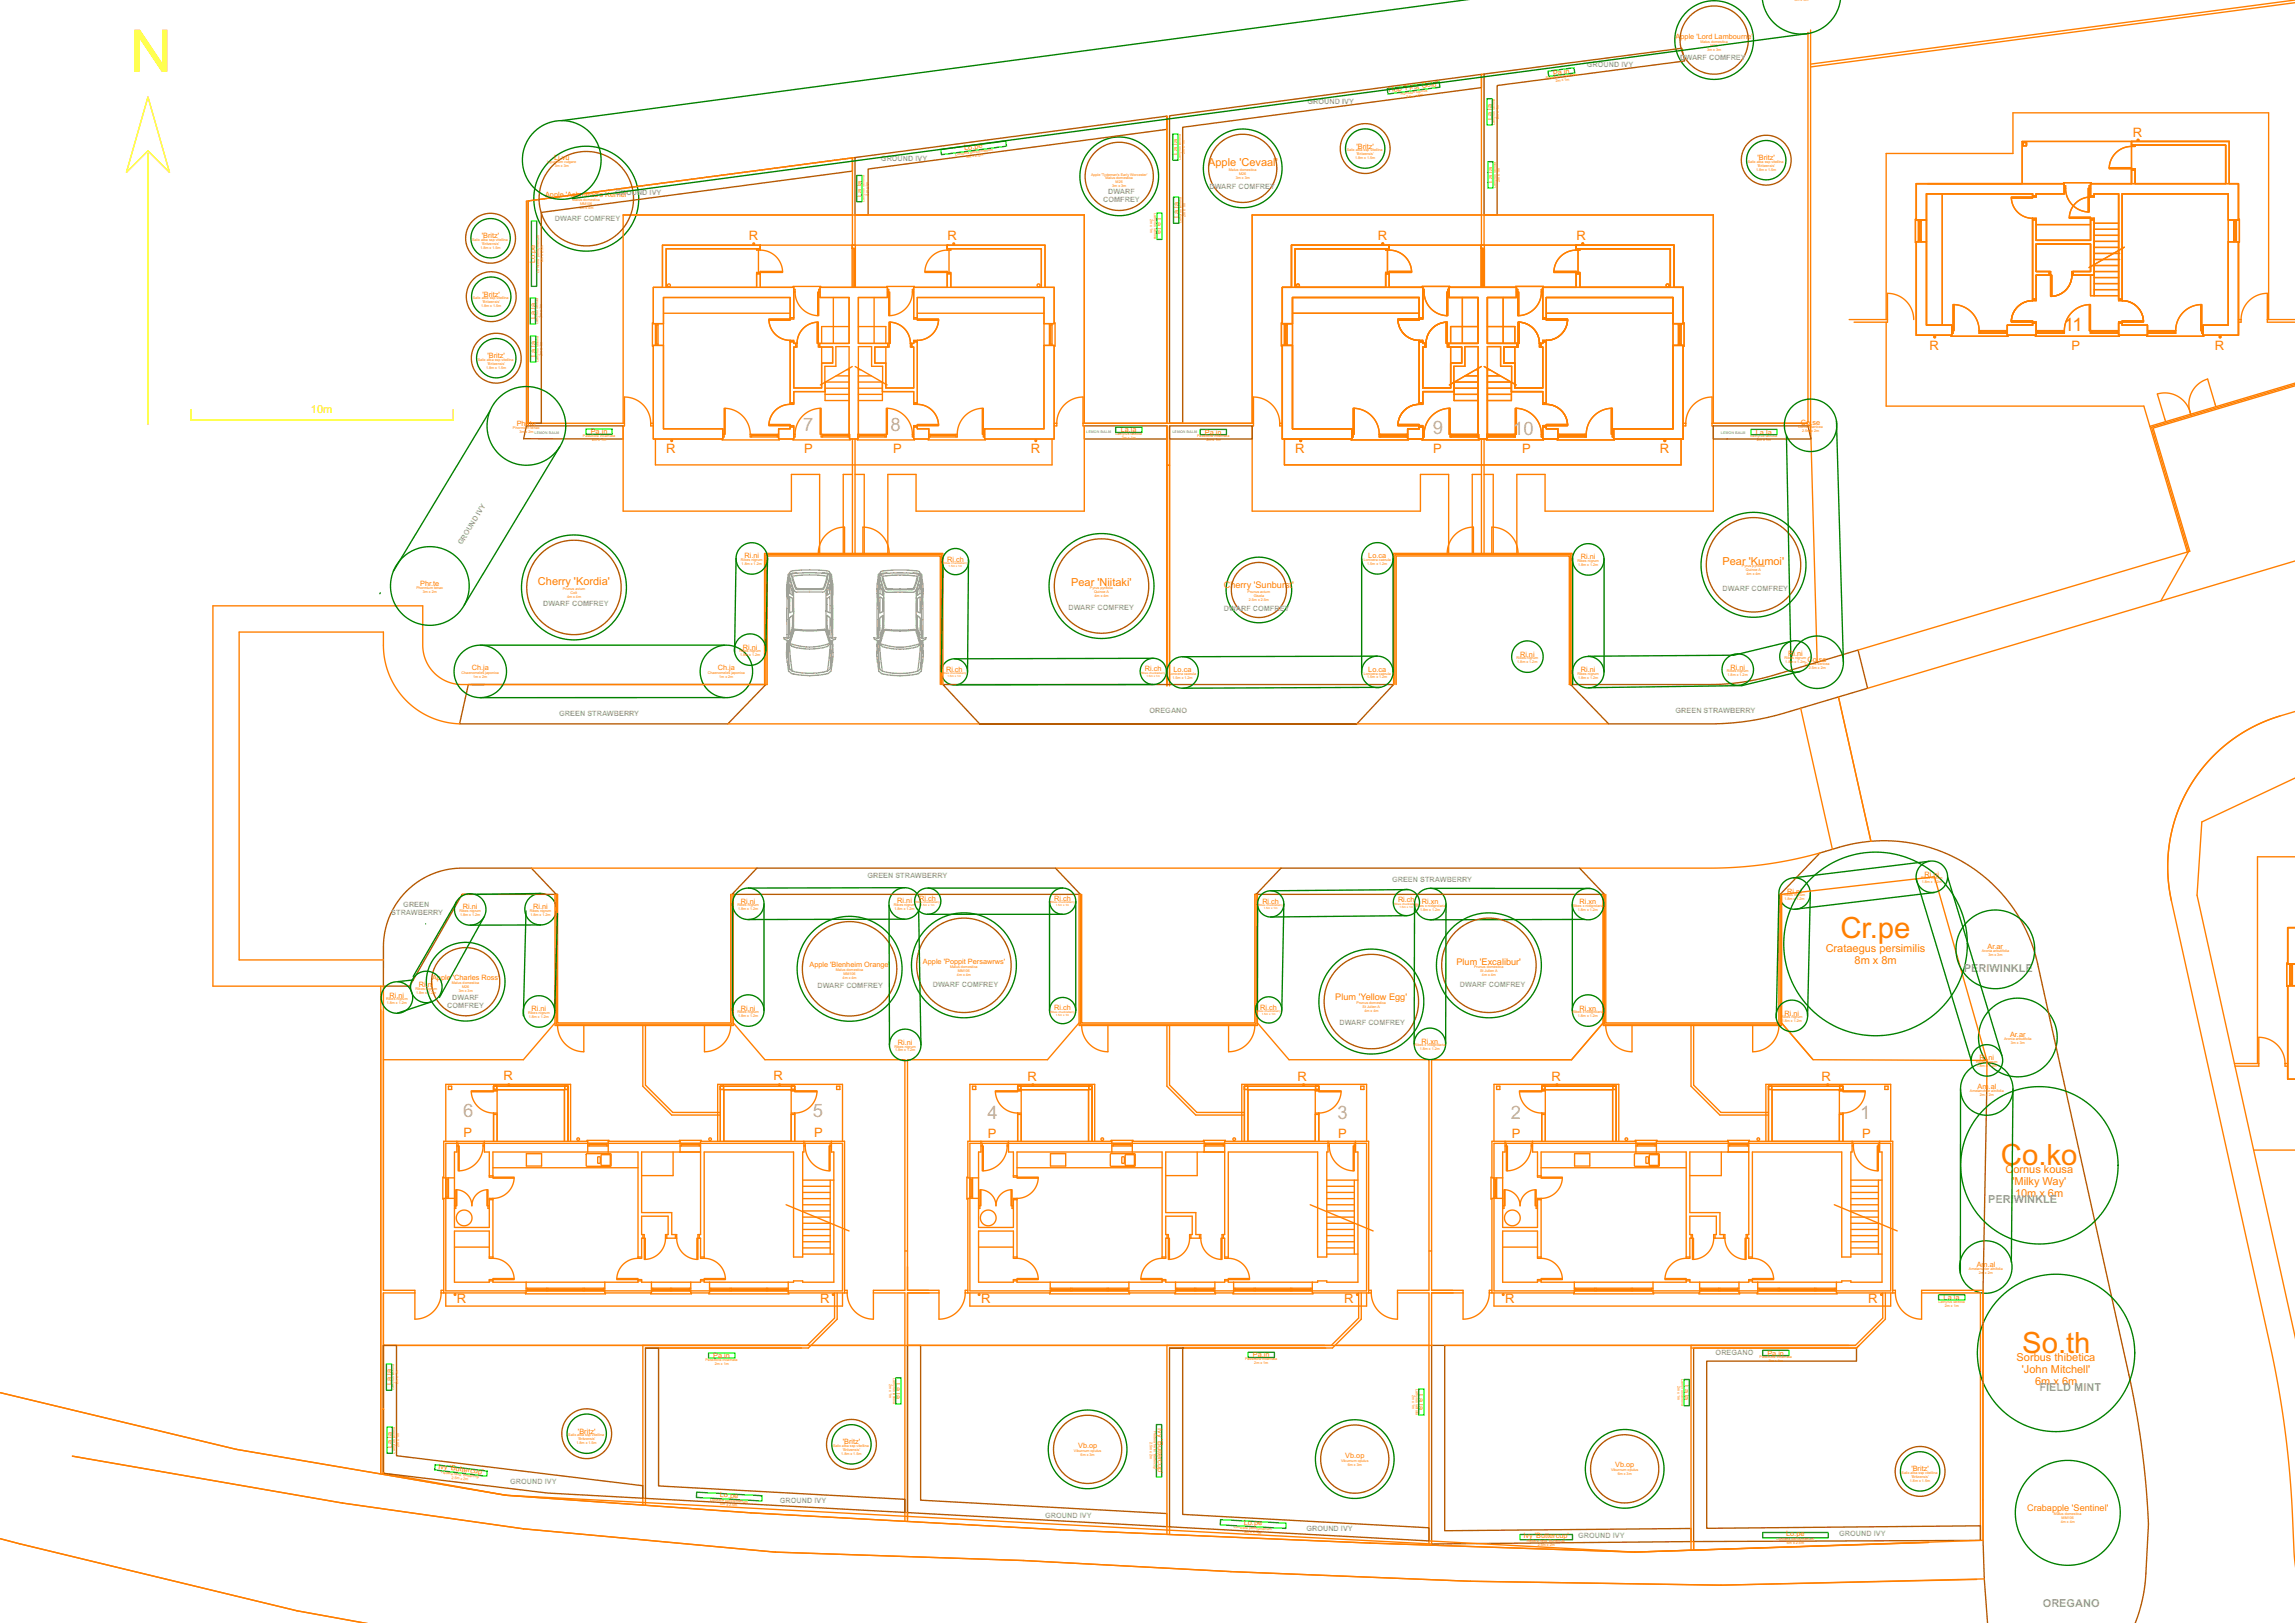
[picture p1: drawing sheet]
<svg xmlns="http://www.w3.org/2000/svg" width="420mm" height="297mm" viewBox="0 0 420 297" stroke-linecap="round" stroke-linejoin="round" font-family="sans-serif">
<defs><g id="words">
<text font-size="10.7" fill="#ff0" x="23.8" y="13.1">N</text>
<g font-size="5.4" fill="#ff7f00">
<text x="336.9" y="171.7">Cr.pe</text>
<text x="366.3" y="213.2">Co.ko</text>
<text x="370.2" y="247.5">So.th</text>
</g>
<text font-size="3.4" fill="#ff7f00" x="377.8" y="60.7">11</text>
<g font-size="3.4" fill="#f0f">
<text x="147" y="78.9">7</text>
<text x="163" y="79">8</text>
<text x="262.3" y="79.3">9</text>
<text x="277" y="79.7">10</text>
<text x="84.8" y="204.4">6</text>
<text x="148.8" y="204.5">5</text>
<text x="180.8" y="204.8">4</text>
<text x="244.8" y="204.8">3</text>
<text x="276.6" y="204.8">2</text>
<text x="340.5" y="204.8">1</text>
</g>
<g font-size="2.4" fill="#ff7f00">
<text x="390.5" y="25.1">R</text>
<text x="137.1" y="43.9">R</text>
<text x="173.4" y="43.9">R</text>
<text x="252.2" y="43.9">R</text>
<text x="288.6" y="43.9">R</text>
<text x="353.3" y="64">R</text>
<text x="379.2" y="64.1">P</text>
<text x="405.5" y="64.1">R</text>
<text x="122" y="82.9">R</text>
<text x="147.2" y="82.9">P</text>
<text x="163.5" y="82.9">P</text>
<text x="188.7" y="83">R</text>
<text x="237.1" y="82.9">R</text>
<text x="262.4" y="82.9">P</text>
<text x="278.7" y="82.9">P</text>
<text x="303.9" y="83">R</text>
<text x="92.2" y="197.7">R</text>
<text x="141.6" y="197.7">R</text>
<text x="188.1" y="197.8">R</text>
<text x="237.6" y="197.8">R</text>
<text x="284.1" y="197.8">R</text>
<text x="333.5" y="197.8">R</text>
<text x="84.9" y="208.2">P</text>
<text x="149" y="208.2">P</text>
<text x="180.8" y="208.3">P</text>
<text x="245" y="208.3">P</text>
<text x="276.8" y="208.2">P</text>
<text x="340.9" y="208.2">P</text>
<text x="83.6" y="238.5">R</text>
<text x="150.1" y="238.5">R</text>
<text x="179.6" y="238.6">R</text>
<text x="246.1" y="238.6">R</text>
<text x="275.5" y="238.5">R</text>
<text x="342" y="238.5">R</text>
</g>
<g font-size="2" fill="#ff7f00">
<text x="221.2" y="30.4">Apple 'Cevaal'</text>
<text x="98.5" y="107.1">Cherry 'Kordia'</text>
<text x="196.1" y="107.2">Pear 'Niitaki'</text>
<text x="315.4" y="103.3">Pear 'Kumoi'</text>
<text x="334.2" y="174.2">Crataegus persimilis</text>
<text x="339.5" y="176.4">8m x 8m</text>
<text x="367.1" y="214.7">Cornus kousa</text>
<text x="368.4" y="216.9">'Milky Way'</text>
<text x="368.9" y="219.1">10m x 6m</text>
<text x="369.2" y="249.1">Sorbus thibetica</text>
<text x="370.2" y="251.3">'John Mitchell'</text>
<text x="372.6" y="253.4">6m x 6m</text>
</g>
<text font-size="2" fill="#ff0" x="56.9" y="75.6">10m</text>
<g font-size="2" fill="#a0a0a4">
<text x="359.6" y="177.9">PERIWINKLE</text>
<text x="364" y="220.1">PERIWINKLE</text>
<text x="373.4" y="254.6">FIELD MINT</text>
<text x="374" y="294.1">OREGANO</text>
</g>
<g font-size="1.7" fill="#ff7f00">
<text x="224" y="107.6">Cherry 'Sunburst'</text>
<text x="266.6" y="176.7">Plum 'Excalibur'</text>
<text x="244.5" y="183">Plum 'Yellow Egg'</text>
<text x="371.1" y="276.5">Crabapple 'Sentinel'</text>
</g>
<g font-size="1.3" fill="#ff7f00">
<text x="328.4" y="-1">Li.vu</text>
<text x="306.8" y="7.1">Apple 'Lord Lambourne'</text>
<text x="254.3" y="16.9" transform="rotate(-7 254.3 16.9)">Hop 'First Gold'</text>
<text x="284.4" y="13.9" transform="rotate(-7 284.4 13.9)">Pa.in</text>
<text x="273.2" y="21.9" transform="rotate(-90 273.2 21.9)">La.la</text>
<text x="101.4" y="29.3">Li.vu</text>
<text x="176.6" y="27.5" transform="rotate(-7 176.6 27.5)">Lo.pe</text>
<text x="215.7" y="28.4" transform="rotate(-90 215.7 28.4)">La.la</text>
<text x="248.3" y="27.2">'Britz'</text>
<text x="321.8" y="29.3">'Britz'</text>
<text x="157.8" y="36" transform="rotate(-90 157.8 36)">La.la</text>
<text x="273.3" y="33.5" transform="rotate(-90 273.3 33.5)">La.la</text>
<text x="99.8" y="36.1">Apple 'Ashmead's Kernel'</text>
<text x="211.8" y="39.9" transform="rotate(90 211.8 39.9)">La.la</text>
<text x="215.8" y="39.9" transform="rotate(-90 215.8 39.9)">La.la</text>
<text x="88.2" y="43.6">'Britz'</text>
<text x="98" y="48.1" transform="rotate(-90 98 48.1)">Lo.pe</text>
<text x="88.3" y="54.3">'Britz'</text>
<text x="98" y="58.4" transform="rotate(-90 98 58.4)">La.la</text>
<text x="89.3" y="65.5">'Britz'</text>
<text x="98.1" y="65.4" transform="rotate(-90 98.1 65.4)">La.la</text>
<text x="94.6" y="77.9">Phr</text>
<text x="96.6" y="77.9">.</text>
<text x="97" y="77.9">te</text>
<text x="329.7" y="77.8">Co.</text>
<text x="331.8" y="77.8">se</text>
<text x="108.1" y="79.5">Pa.in</text>
<text x="205.2" y="79.1">La.la</text>
<text x="220.6" y="79.5">Pa.in</text>
<text x="321.5" y="79.5">La.la</text>
<text x="76.9" y="107.2">Phr.te</text>
<text x="136.3" y="102.2">Ri.ni</text>
<text x="173.4" y="102.8">Ri.ch</text>
<text x="250.5" y="102.2">Lo.ca</text>
<text x="289.4" y="102.4">Ri.ni</text>
<text x="136" y="118.9">Ri.ni</text>
<text x="86.4" y="122.6">Ch.ja</text>
<text x="131.4" y="122.6">Ch.ja</text>
<text x="173.2" y="123">Ri.ch</text>
<text x="209.6" y="122.9">Ri.ch</text>
<text x="214.9" y="123.1">Lo.ca</text>
<text x="250.5" y="123">Lo.ca</text>
<text x="278.3" y="120.2">Ri.ni</text>
<text x="289.4" y="123">Ri.ni</text>
<text x="316.8" y="122.5">Ri.ni</text>
<text x="327.4" y="120.1">Ri.ni</text>
<text x="330.9" y="121.2">Co.se</text>
<text x="352.3" y="160.5">Ri.ni</text>
<text x="84.7" y="166.4">Ri.ni</text>
<text x="97.6" y="166.4">Ri.ni</text>
<text x="135.6" y="165.4">Ri.ni</text>
<text x="164.3" y="165.3">Ri.ni</text>
<text x="168.3" y="164.9">Ri.ch</text>
<text x="193" y="164.9">Ri.ch</text>
<text x="231.1" y="165.4">Ri.ch</text>
<text x="255.9" y="165.2">Ri.ch</text>
<text x="260.3" y="165.5">Ri.xn</text>
<text x="289.2" y="165.5">Ri.xn</text>
<text x="327.2" y="163.5">Ri.ni</text>
<text x="363.9" y="173.7">Ar.ar</text>
<text x="79.1" y="179.4">Apple 'Charles Ross'</text>
<text x="148.2" y="177">Apple 'Blenheim Orange'</text>
<text x="169" y="176.4">Apple 'Poppit Persawrws'</text>
<text x="71.3" y="182.6">Ri.ni</text>
<text x="76.7" y="180.6">Ri.ni</text>
<text x="97.3" y="185.1">Ri.ni</text>
<text x="135.6" y="185">Ri.ni</text>
<text x="193" y="184.9">Ri.ch</text>
<text x="230.7" y="184.8">Ri.ch</text>
<text x="289.2" y="185">Ri.xn</text>
<text x="326.7" y="185.9">Ri.ni</text>
<text x="164.4" y="191.2">Ri.ni</text>
<text x="260.2" y="191">Ri.xn</text>
<text x="368" y="189.9">Ar.ar</text>
<text x="362.4" y="194.1">Ri.ni</text>
<text x="362.1" y="199.3">Am</text>
<text x="364.1" y="199.3">.al</text>
<text x="361.9" y="231.9">Am.al</text>
<text x="355.8" y="237.9">La.la</text>
<text x="130.6" y="248.6">Pa.in</text>
<text x="229.4" y="248.4">Pa.in</text>
<text x="323.6" y="248.1">Pa.in</text>
<text x="71.7" y="253.5" transform="rotate(-90 71.7 253.5)">La.la</text>
<text x="164" y="253.1" transform="rotate(90 164 253.1)">La.la</text>
<text x="259.7" y="255.1" transform="rotate(90 259.7 255.1)">La.la</text>
<text x="308.3" y="253.4" transform="rotate(90 308.3 253.4)">La.la</text>
<text x="105.8" y="262.4">'Britz'</text>
<text x="212" y="261.3" transform="rotate(90 212 261.3)">Ivy 'Buttercup'</text>
<text x="71.8" y="265.1" transform="rotate(-90 71.8 265.1)">La.la</text>
<text x="80.2" y="268.8" transform="rotate(7 80.2 268.8)">Ivy 'Buttercup'</text>
<text x="154.3" y="264.3">'Britz'</text>
<text x="197.4" y="265">Vb.op</text>
<text x="246.3" y="266.8">Vb.op</text>
<text x="295.7" y="268.6">Vb.op</text>
<text x="349.9" y="269.3">'Britz'</text>
<text x="131.8" y="274" transform="rotate(3 131.8 274)">Lo.pe</text>
<text x="227.7" y="279" transform="rotate(3 227.7 279)">Lo.pe</text>
<text x="278.9" y="281.5">Ivy 'Buttercup'</text>
<text x="327" y="281.2">Lo.pe</text>
</g>
<g font-size="1.3" fill="#a0a0a4">
<text x="307.6" y="11">DWARF COMFREY</text>
<text x="290.5" y="12.3">GROUND IVY</text>
<text x="239.4" y="19">GROUND IVY</text>
<text x="161.3" y="29.4">GROUND IVY</text>
<text x="112.6" y="35.7">GROUND IVY</text>
<text x="202.9" y="35.6">DWARF</text>
<text x="221.4" y="34.5">DWARF COMFREY</text>
<text x="101.6" y="40.4">DWARF COMFREY</text>
<text x="202" y="37">COMFREY</text>
<text x="84.6" y="99.8" transform="rotate(-59 84.6 99.8)">GROUND IVY</text>
<text x="99.4" y="110.9">DWARF COMFREY</text>
<text x="195.6" y="111.6">DWARF COMFREY</text>
<text x="224.1" y="111.7">DWARF COMFREY</text>
<text x="315.4" y="108.1">DWARF COMFREY</text>
<text x="102.4" y="131">GREEN STRAWBERRY</text>
<text x="210.4" y="130.5">OREGANO</text>
<text x="306.8" y="130.5">GREEN STRAWBERRY</text>
<text x="158.8" y="160.7">GREEN STRAWBERRY</text>
<text x="254.9" y="161.3">GREEN STRAWBERRY</text>
<text x="71.6" y="167.5">STRAWBERRY</text>
<text x="73.8" y="166">GREEN</text>
<text x="81.9" y="184.4">COMFREY</text>
<text x="82.8" y="183">DWARF</text>
<text x="149.7" y="180.9">DWARF COMFREY</text>
<text x="170.8" y="180.6">DWARF COMFREY</text>
<text x="267.3" y="180.6">DWARF COMFREY</text>
<text x="245.2" y="187.5">DWARF COMFREY</text>
<text x="314.1" y="248.1">OREGANO</text>
<text x="93.4" y="271.5">GROUND IVY</text>
<text x="142.8" y="275.2">GROUND IVY</text>
<text x="191.4" y="277.8">GROUND IVY</text>
<text x="239.2" y="280.2">GROUND IVY</text>
<text x="288.9" y="281.5">GROUND IVY</text>
<text x="336.7" y="281.1">GROUND IVY</text>
</g>
<g font-size=".7" fill="#ff7f00">
<text x="327.1" y="-.5">Ligustrum vulgare</text>
<text x="328.5" y=".2">3m x 3m</text>
<text x="311.3" y="7.8">Malus domestica</text>
<text x="312.5" y="9.3">3m x 3m</text>
<text x="313.2" y="8.5">M26</text>
<text x="256.4" y="17.4" transform="rotate(-7 256.4 17.4)">Humulus lupulus</text>
<text x="257.5" y="18" transform="rotate(-7 257.5 18)">2.5m x 2m</text>
<text x="283" y="14.5" transform="rotate(-7 283 14.5)">Passiflora incarnata</text>
<text x="284.8" y="15" transform="rotate(-7 284.8 15)">2m x 1m</text>
<text x="273.7" y="22.9" transform="rotate(-90 273.7 22.9)">Lathyrus latifolia</text>
<text x="274.4" y="21.7" transform="rotate(-90 274.4 21.7)">2m x 1m</text>
<text x="100.2" y="29.8">Ligustrum vulgare</text>
<text x="174.9" y="28.5" transform="rotate(-7 174.9 28.5)">Lonicera periclymenum</text>
<text x="176.9" y="28.9" transform="rotate(-7 176.9 28.9)">6m x 2.5m</text>
<text x="216.2" y="29.4" transform="rotate(-90 216.2 29.4)">Lathyrus latifolia</text>
<text x="216.9" y="28.2" transform="rotate(-90 216.9 28.2)">2m x 1m</text>
<text x="246.6" y="27.7">Salix alba ssp vitellina</text>
<text x="248.1" y="29.1">1.8m x 1.5m</text>
<text x="248.3" y="28.4">'Britzensis'</text>
<text x="320" y="29.8">Salix alba ssp vitellina</text>
<text x="101.6" y="30.5">3m x 3m</text>
<text x="159" y="35.8" transform="rotate(-90 159 35.8)">2m x 1m</text>
<text x="199.8" y="32.1">Apple 'Tydeman's Early Worcester'</text>
<text x="202.4" y="32.8">Malus domestica</text>
<text x="203.6" y="34.2">3m x 3m</text>
<text x="204.2" y="33.5">M26</text>
<text x="225" y="31.3">Malus domestica</text>
<text x="226.2" y="32.7">3m x 3m</text>
<text x="226.8" y="32">M26</text>
<text x="273.8" y="34.4" transform="rotate(-90 273.8 34.4)">Lathyrus latifolia</text>
<text x="274.6" y="33.3" transform="rotate(-90 274.6 33.3)">2m x 1m</text>
<text x="321.5" y="31.3">1.8m x 1.5m</text>
<text x="321.8" y="30.5">'Britzensis'</text>
<text x="104.8" y="36.8">Malus domestica</text>
<text x="106.1" y="38.3">4m x 4m</text>
<text x="106.2" y="37.6">MM106</text>
<text x="158.3" y="36.9" transform="rotate(-90 158.3 36.9)">Lathyrus latifolia</text>
<text x="210.6" y="40.1" transform="rotate(90 210.6 40.1)">2m x 1m</text>
<text x="211.3" y="39" transform="rotate(90 211.3 39)">Lathyrus latifolia</text>
<text x="216.3" y="40.9" transform="rotate(-90 216.3 40.9)">Lathyrus latifolia</text>
<text x="217" y="39.7" transform="rotate(-90 217 39.7)">2m x 1m</text>
<text x="86.4" y="44.1">Salix alba ssp vitellina</text>
<text x="88" y="45.5">1.8m x 1.5m</text>
<text x="88.2" y="44.8">'Britzensis'</text>
<text x="99.5" y="48" transform="rotate(-90 99.5 48)">6m x 2.5m</text>
<text x="98.7" y="49.9" transform="rotate(-90 98.7 49.9)">Lonicera periclymenum</text>
<text x="86.6" y="54.8">Salix alba ssp vitellina</text>
<text x="88.1" y="56.2">1.8m x 1.5m</text>
<text x="88.4" y="55.5">'Britzensis'</text>
<text x="98.5" y="59.3" transform="rotate(-90 98.5 59.3)">Lathyrus latifolia</text>
<text x="99.3" y="58.2" transform="rotate(-90 99.3 58.2)">2m x 1m</text>
<text x="99.3" y="65.2" transform="rotate(-90 99.3 65.2)">2m x 1m</text>
<text x="87.5" y="66">Salix alba ssp vitellina</text>
<text x="89" y="67.5">1.8m x 1.5m</text>
<text x="89.3" y="66.8">'Britzensis'</text>
<text x="98.6" y="66.3" transform="rotate(-90 98.6 66.3)">Lathyrus latifolia</text>
<text x="93.9" y="78.4">Phormium tenax</text>
<text x="95.1" y="79.2">3m x 2m</text>
<text x="106.7" y="80">Passiflora incarnata</text>
<text x="108.4" y="80.7">2m x 1m</text>
<text x="204.2" y="79.6">Lathyrus latifolia</text>
<text x="205.4" y="80.4">2m x 1m</text>
<text x="219.2" y="80">Passiflora incarnata</text>
<text x="220.9" y="80.8">2m x 1m</text>
<text x="320.5" y="80">Lathyrus latifolia</text>
<text x="321.7" y="80.8">2m x 1m</text>
<text x="329.2" y="78.3">Cornus sericea</text>
<text x="329.9" y="79.1">2.5m x 2m</text>
<text x="76.2" y="107.7">Phormium tenax</text>
<text x="103" y="108">Prunus avium</text>
<text x="135.7" y="102.7">Ribes nigrum</text>
<text x="135.8" y="103.4">1.8m x 1.2m</text>
<text x="199.5" y="107.7">Pyrus pyrifolia</text>
<text x="249.7" y="102.7">Lonicera caerula</text>
<text x="250.3" y="103.4">1.5m x 1.2m</text>
<text x="288.8" y="102.9">Ribes nigrum</text>
<text x="288.9" y="103.6">1.8m x 1.2m</text>
<text x="318.9" y="103.9">Pyrus pyrifolia</text>
<text x="319.6" y="104.6">Quince A</text>
<text x="319.8" y="105.3">4m x 4m</text>
<text x="77.4" y="108.5">3m x 2m</text>
<text x="103.8" y="109.5">4m x 4m</text>
<text x="104.5" y="108.7">Colt</text>
<text x="200.3" y="108.5">Quince A</text>
<text x="200.4" y="109.2">4m x 4m</text>
<text x="228.4" y="108.5">Prunus avium</text>
<text x="228.6" y="109.9">2.5m x 2.5m</text>
<text x="229.5" y="109.2">Gisela</text>
<text x="135.4" y="119.4">Ribes nigrum</text>
<text x="84.5" y="123.4">Chaenomeles japonica</text>
<text x="86.6" y="124.1">1m x 2m</text>
<text x="129.6" y="123.4">Chaenomeles japonica</text>
<text x="131.7" y="124.1">1m x 2m</text>
<text x="135.5" y="120.1">1.8m x 1.2m</text>
<text x="214" y="123.6">Lonicera caerula</text>
<text x="214.7" y="124.3">1.5m x 1.2m</text>
<text x="249.7" y="123.5">Lonicera caerula</text>
<text x="250.3" y="124.2">1.5m x 1.2m</text>
<text x="277.7" y="120.7">Ribes nigrum</text>
<text x="277.8" y="121.4">1.8m x 1.2m</text>
<text x="288.8" y="123.5">Ribes nigrum</text>
<text x="288.9" y="124.2">1.8m x 1.2m</text>
<text x="316.2" y="123">Ribes nigrum</text>
<text x="316.3" y="123.8">1.8m x 1.2m</text>
<text x="326.7" y="120.6">Ribes nigrum</text>
<text x="326.8" y="121.4">1.8m x 1.2m</text>
<text x="330.4" y="121.7">Cornus sericea</text>
<text x="331.1" y="122.4">2.5m x 2m</text>
<text x="351.7" y="161">Ribes nigrum</text>
<text x="351.8" y="161.7">1.8m x 1.2m</text>
<text x="84.1" y="166.9">Ribes nigrum</text>
<text x="84.2" y="167.7">1.8m x 1.2m</text>
<text x="97" y="166.9">Ribes nigrum</text>
<text x="97.1" y="167.6">1.8m x 1.2m</text>
<text x="135" y="165.9">Ribes nigrum</text>
<text x="135.1" y="166.6">1.8m x 1.2m</text>
<text x="163.6" y="165.8">Ribes nigrum</text>
<text x="163.8" y="166.6">1.8m x 1.2m</text>
<text x="259" y="165.9">Ribes x nidigrolaria</text>
<text x="260" y="166.7">1.8m x 1.2m</text>
<text x="287.9" y="165.9">Ribes x nidigrolaria</text>
<text x="288.9" y="166.7">1.8m x 1.2m</text>
<text x="326.6" y="164">Ribes nigrum</text>
<text x="326.7" y="164.7">1.8m x 1.2m</text>
<text x="153" y="177.8">Malus domestica</text>
<text x="154.3" y="179.2">4m x 4m</text>
<text x="154.4" y="178.5">MM106</text>
<text x="173.9" y="177.2">Malus domestica</text>
<text x="175.2" y="178.6">4m x 4m</text>
<text x="175.3" y="177.9">MM106</text>
<text x="269.9" y="177.2">Prunus domestica</text>
<text x="271" y="177.9">St Julien A</text>
<text x="271.3" y="178.6">4m x 4m</text>
<text x="362.8" y="174.2">Aronia arbutifolia</text>
<text x="364" y="175">3m x 3m</text>
<text x="70.7" y="183">Ribes nigrum</text>
<text x="70.8" y="183.8">1.8m x 1.2m</text>
<text x="76.1" y="181.1">Ribes nigrum</text>
<text x="76.2" y="181.8">1.8m x 1.2m</text>
<text x="82.7" y="180.2">Malus domestica</text>
<text x="84" y="181.6">3m x 3m</text>
<text x="84.6" y="180.9">M26</text>
<text x="96.7" y="185.6">Ribes nigrum</text>
<text x="135" y="185.4">Ribes nigrum</text>
<text x="248.4" y="183.8">Prunus domestica</text>
<text x="249.5" y="184.5">St Julien A</text>
<text x="249.8" y="185.2">4m x 4m</text>
<text x="287.9" y="185.4">Ribes x nidigrolaria</text>
<text x="96.8" y="186.3">1.8m x 1.2m</text>
<text x="135.1" y="186.2">1.8m x 1.2m</text>
<text x="163.7" y="191.7">Ribes nigrum</text>
<text x="258.9" y="191.5">Ribes x nidigrolaria</text>
<text x="288.9" y="186.2">1.8m x 1.2m</text>
<text x="326.1" y="186.4">Ribes nigrum</text>
<text x="326.2" y="187.1">1.8m x 1.2m</text>
<text x="366.9" y="190.4">Aronia arbutifolia</text>
<text x="368.1" y="191.1">3m x 3m</text>
<text x="163.9" y="192.4">1.8m x 1.2m</text>
<text x="259.9" y="192.2">1.8m x 1.2m</text>
<text x="361.8" y="194.6">Ribes nigrum</text>
<text x="361.9" y="195.3">1.8m x</text>
<text x="364.1" y="195.3">1.2m</text>
<text x="360.6" y="199.8">Amelanchier alnifolia</text>
<text x="362.5" y="200.5">2m x 2m</text>
<text x="360.5" y="232.4">Amelanchier alnifolia</text>
<text x="362.3" y="233.1">2m x 2m</text>
<text x="354.9" y="238.4">Lathyrus latifolia</text>
<text x="356" y="239.1">2m x 1m</text>
<text x="129.2" y="249.1">Passiflora incarnata</text>
<text x="130.8" y="249.8">2m x 1m</text>
<text x="228" y="248.9">Passiflora incarnata</text>
<text x="229.6" y="249.7">2m x 1m</text>
<text x="322.1" y="248.6">Passiflora incarnata</text>
<text x="323.8" y="249.3">2m x 1m</text>
<text x="72.2" y="254.5" transform="rotate(-90 72.2 254.5)">Lathyrus latifolia</text>
<text x="72.9" y="253.3" transform="rotate(-90 72.9 253.3)">2m x 1m</text>
<text x="162.8" y="253.3" transform="rotate(90 162.8 253.3)">2m x 1m</text>
<text x="163.5" y="252.1" transform="rotate(90 163.5 252.1)">Lathyrus latifolia</text>
<text x="258.5" y="255.3" transform="rotate(90 258.5 255.3)">2m x 1m</text>
<text x="259.2" y="254.2" transform="rotate(90 259.2 254.2)">Lathyrus latifolia</text>
<text x="307.1" y="253.6" transform="rotate(90 307.1 253.6)">2m x 1m</text>
<text x="307.8" y="252.4" transform="rotate(90 307.8 252.4)">Lathyrus latifolia</text>
<text x="104" y="262.9">Salix alba ssp vitellina</text>
<text x="105.8" y="263.6">'Britzensis'</text>
<text x="210.5" y="264" transform="rotate(90 210.5 264)">2.5m x 2m</text>
<text x="211.2" y="262" transform="rotate(90 211.2 262)">Hedera helix 'Buttercup'</text>
<text x="72.3" y="266" transform="rotate(-90 72.3 266)">Lathyrus latifolia</text>
<text x="73.1" y="264.9" transform="rotate(-90 73.1 264.9)">2m x 1m</text>
<text x="80.7" y="269.7" transform="rotate(7 80.7 269.7)">Hedera helix 'Buttercup'</text>
<text x="105.6" y="264.3">1.8m x 1.5m</text>
<text x="152.5" y="264.8">Salix alba ssp vitellina</text>
<text x="154" y="266.3">1.8m x 1.5m</text>
<text x="154.3" y="265.6">'Britzensis'</text>
<text x="196.6" y="265.7">Viburnum opulus</text>
<text x="197.8" y="266.5">6m x 3m</text>
<text x="245.5" y="267.5">Viburnum opulus</text>
<text x="246.7" y="268.3">6m x 3m</text>
<text x="294.9" y="269.3">Viburnum opulus</text>
<text x="348.1" y="269.8">Salix alba ssp vitellina</text>
<text x="82.6" y="270.6" transform="rotate(7 82.6 270.6)">2.5m x 2m</text>
<text x="130" y="274.7" transform="rotate(3 130 274.7)">Lonicera periclymenum</text>
<text x="131.9" y="275.5" transform="rotate(3 131.9 275.5)">6m x 2.5m</text>
<text x="296.2" y="270">6m x 3m</text>
<text x="349.7" y="271.2">1.8m x 1.5m</text>
<text x="349.9" y="270.5">'Britzensis'</text>
<text x="225.9" y="279.7" transform="rotate(3 225.9 279.7)">Lonicera periclymenum</text>
<text x="227.8" y="280.5" transform="rotate(3 227.8 280.5)">6m x 2.5m</text>
<text x="325.2" y="281.9">Lonicera periclymenum</text>
<text x="376" y="277.4">Malus domestica</text>
<text x="377.3" y="278.8">4m x 4m</text>
<text x="377.4" y="278.1">MM106</text>
<text x="279.5" y="282.3">Hedera helix 'Buttercup'</text>
<text x="281.5" y="283">2.5m x 2m</text>
<text x="327.1" y="282.6">6m x 2.5m</text>
</g>
<g font-size=".7" fill="#a0a0a4">
<text x="97.9" y="79.3">LEMON BALM</text>
<text x="198.9" y="79.2">LEMON BALM</text>
<text x="214.6" y="79.3">LEMON BALM</text>
<text x="315" y="79.5">LEMON BALM</text>
</g>
<g font-size=".5" fill="#ff7f00">
<text x="172.6" y="103.2">Ribes chuckleberry</text>
<text x="173.7" y="103.7">1.5m x 1m</text>
<text x="172.4" y="123.4">Ribes chuckleberry</text>
<text x="173.5" y="123.9">1.5m x 1m</text>
<text x="208.8" y="123.3">Ribes chuckleberry</text>
<text x="209.9" y="123.8">1.5m x 1m</text>
<text x="167.5" y="165.3">Ribes chuckleberry</text>
<text x="168.6" y="165.9">1.5m x 1m</text>
<text x="192.2" y="165.3">Ribes chuckleberry</text>
<text x="193.3" y="165.9">1.5m x 1m</text>
<text x="230.3" y="165.8">Ribes chuckleberry</text>
<text x="231.4" y="166.4">1.5m x 1m</text>
<text x="255.2" y="165.6">Ribes chuckleberry</text>
<text x="256.2" y="166.2">1.5m x 1m</text>
<text x="192.2" y="185.3">Ribes chuckleberry</text>
<text x="193.3" y="185.9">1.5m x 1m</text>
<text x="230" y="185.2">R</text>
<text x="230.4" y="185.2">ibes chuckleberry</text>
<text x="231" y="185.8">1.5m x 1m</text>
</g>
</g></defs>
<g fill="none" stroke="#0f0" stroke-width=".25">
<path d="M254 16.3l9.5-1.3 .1 1-9.5 1.2zM272.2 18.1h1v4.8h-1zM283.4 13l4.8-.6 .1 1-4.8 .6zM156.8 32.1h1v4.8h-1zM172.2 27.4l11.9-1.6 .2 1-11.9 1.5zM211.8 39h1v4.8h-1zM214.7 24.5h1v4.8h-1zM214.8 36.1h1v4.8h-1zM272.4 29.6h.9v4.8h-.9zM97.1 54.5h.9v4.8h-.9zM97.3 40.4h.9v12h-.9zM97.1 61.5h1v4.8h-1z"/>
<path d="M107.3 78.5h4.8v1h-4.8zM204.2 78.2h4.8v1h-4.8zM219.7 78.6h4.8v.9h-4.8zM320.5 78.6h4.8v.9h-4.8zM354.9 237h4.8v.9h-4.8zM70.7 249.6h1v4.8h-1zM129.7 247.6h4.8v1h-4.8zM164 252.2h.9v4.8h-.9zM228.5 247.5h4.8v1h-4.8zM259.7 254.2h1v4.8h-1zM308.3 252.5h1v4.8h-1zM322.7 247.1h4.8v1h-4.8z"/>
<path d="M70.9 261.2h.9v4.8h-.9zM79.7 268.1l9.5 1.1-.1 1-9.5-1.2zM127.5 273.1l12 .6v1l-12-.6zM211.7 260.7h1v9.6h-1zM223.5 278.1l11.9 .7v.9l-12-.6zM278.3 280.8h9.6v1h-9.6zM322.7 280.5h12v.9h-12z"/>
</g>
<g fill="none" stroke="#008000" stroke-width=".25">
<path d="M268.5 -.1l-165.7 22.2M322.6 -.1l.3 1.3 .5 1.2 .8 1.1 .8 .9 1.1 .8 1.1 .6 1.3 .3 1.3 .1 1.3-.1 1.2-.3 1.2-.6 1.1-.8 .8-.9 .8-1.1 .5-1.2 .2-1.3M330.7 6.2l-226 30.2M89.7 75.2l-17.7 29.3M327.1 79.7l.8 41.5M336.2 77.1l1.3 44.1M102.5 81.8l-17.5 29M69.6 108.5l-.1 .2M132.7 118.1h-44.8M134.8 102.2l-.3 17.1M140.5 102.2l-.3 16.9M172.6 103.5l-.3 19.5"/>
<path d="M177.3 102.4l-.2 20.6M249.3 102.2v20.9M255 102.2v20.8M287.9 102.2v23.1M293.7 102.2v20.8M327.9 117.4l-10.5 2.5-26.6 .2M132.7 127.7h-44.8M211.1 125.3h-36M211.1 120.5l-36.4 .1M252.2 120.1l-35.7 .1M252.7 125.8l-36.2 .2M329.6 122.9l-10.7 2.6-28.1 .4"/>
<path d="M353.2 157.6l-24.9 3.1M75.6 179.4l-2.8 .2M77.9 169.1h.1M83.6 165l-8 13.7M88.6 167.8l-8.1 14.8M96.3 166.7l-.5 19.2M98.9 163.5l-12 .2M99 169.3h-12.9M102.1 167.2l-.5 17.9M134.1 165.4v19.6M139.9 165.4v19.6M162.8 165.7v25.5"/>
<path d="M165.6 162.5h-28.6M165.6 168.2l-28.6 .1M168.2 166.7l.4 24.5M169.8 167.3h24.7M192.1 164.9v20.1M194.5 162.5h-24.6M196.9 164.9v20.1M230.2 165.4v19.6M235 165.4l-.3 19.4M257.5 167.6l-24.9 .2M257.9 162.8l-25.3 .2M259 165.5l-.1 25.5"/>
<path d="M261.8 162.6h29.3M264.7 165.5v25.5M287.8 165.5v19.5M290.1 168.3h-28.3M325.7 163.8l-.5 22.6M331.4 163.5l-.5 22.4M350.8 160.9l10.1 33.2M354.2 163.3l-25.7 3.1M356.6 160.5l9.9 32.7M360.2 172.8h.1M79 183.4l-6.3 2M358.9 199.3v33.8"/>
<path d="M368.5 199.3l-.3 31.7M387.8 213.3h.1M390.8 247.6h.1"/>
<circle cx="313.8" cy="7.3" r="7.2"/>
<circle cx="102.8" cy="29.3" r="7.2"/>
<circle cx="107.3" cy="36.4" r="9.6"/>
<circle cx="204.9" cy="32.3" r="7.2"/>
<circle cx="227.5" cy="30.8" r="7.2"/>
<circle cx="249.9" cy="27.2" r="3.6"/>
<circle cx="323.4" cy="29.3" r="3.6"/>
<circle cx="89.8" cy="43.6" r="3.6"/>
<circle cx="89.9" cy="54.3" r="3.6"/>
<circle cx="90.9" cy="65.6" r="3.6"/>
<circle cx="96.4" cy="77.9" r="7.2"/>
<circle cx="331.5" cy="77.8" r="4.8"/>
<circle cx="78.7" cy="107.2" r="7.2"/>
<circle cx="105.1" cy="107.5" r="9.6"/>
<circle cx="137.3" cy="118.9" r="2.88"/>
<circle cx="137.6" cy="102.2" r="2.88"/>
<circle cx="174.9" cy="102.8" r="2.4"/>
<circle cx="201.7" cy="107.3" r="9.6"/>
<circle cx="230.5" cy="108" r="6"/>
<circle cx="252.2" cy="102.2" r="2.88"/>
<circle cx="290.8" cy="102.4" r="2.88"/>
<circle cx="321" cy="103.4" r="9.6"/>
<circle cx="87.9" cy="122.9" r="4.8"/>
<circle cx="133" cy="122.9" r="4.8"/>
<circle cx="174.7" cy="123" r="2.4"/>
<circle cx="211.1" cy="122.9" r="2.4"/>
<circle cx="216.5" cy="123.1" r="2.88"/>
<circle cx="252.2" cy="123" r="2.88"/>
<circle cx="279.6" cy="120.2" r="2.88"/>
<circle cx="290.8" cy="123" r="2.88"/>
<circle cx="318.1" cy="122.5" r="2.88"/>
<circle cx="328.7" cy="120.1" r="2.88"/>
<circle cx="332.7" cy="121.2" r="4.8"/>
<circle cx="85.3" cy="179.7" r="7.2"/>
<circle cx="86.1" cy="166.4" r="2.88"/>
<circle cx="99" cy="166.4" r="2.88"/>
<circle cx="137" cy="165.4" r="2.88"/>
<circle cx="155.5" cy="177.3" r="9.6"/>
<circle cx="165.6" cy="165.3" r="2.88"/>
<circle cx="169.8" cy="164.9" r="2.4"/>
<circle cx="176.5" cy="176.7" r="9.6"/>
<circle cx="194.5" cy="164.9" r="2.4"/>
<circle cx="232.6" cy="165.4" r="2.4"/>
<circle cx="257.5" cy="165.2" r="2.4"/>
<circle cx="261.8" cy="165.5" r="2.88"/>
<circle cx="272.6" cy="176.7" r="9.6"/>
<circle cx="290.7" cy="165.5" r="2.88"/>
<circle cx="328.5" cy="163.5" r="2.88"/>
<circle cx="343.4" cy="172.8" r="16.8"/>
<circle cx="353.7" cy="160.5" r="2.88"/>
<circle cx="365.3" cy="173.7" r="7.2"/>
<circle cx="72.7" cy="182.6" r="2.88"/>
<circle cx="78.1" cy="180.6" r="2.88"/>
<circle cx="98.7" cy="185.1" r="2.88"/>
<circle cx="137" cy="185" r="2.88"/>
<circle cx="165.7" cy="191.2" r="2.88"/>
<circle cx="194.5" cy="185" r="2.4"/>
<circle cx="232.3" cy="184.8" r="2.4"/>
<circle cx="251.1" cy="183.3" r="9.6"/>
<circle cx="261.8" cy="191" r="2.88"/>
<circle cx="290.7" cy="185" r="2.88"/>
<circle cx="328" cy="185.9" r="2.88"/>
<circle cx="363.7" cy="199.3" r="4.8"/>
<circle cx="363.8" cy="194.1" r="2.88"/>
<circle cx="369.4" cy="189.9" r="7.2"/>
<circle cx="373.4" cy="213.3" r="14.4"/>
<circle cx="363.6" cy="231.9" r="4.8"/>
<circle cx="376.4" cy="247.6" r="14.4"/>
<circle cx="107.4" cy="262.4" r="3.6"/>
<circle cx="155.9" cy="264.3" r="3.6"/>
<circle cx="199.1" cy="265.3" r="7.2"/>
<circle cx="248" cy="267" r="7.2"/>
<circle cx="297.4" cy="268.8" r="7.2"/>
<circle cx="351.5" cy="269.3" r="3.6"/>
<circle cx="378.6" cy="276.9" r="9.6"/>
</g>
<g fill="none" stroke="#ff7f00" stroke-width=".25">
<path d="M420.2 0l-88.7 11.7M271.7 13.5l-.5 .1v31.3M331 5.9v71.5M331.5 5.5v72.3M420.2 .5l-88.7 11.7M96.7 36.8v41.1M156.1 28.9v16M156.5 28.8l-60.1 8v41.1M156.5 39.3v5.6M213.6 21.3v56.2M271.7 39.3v5.6M350.8 33.6h27.1v1.9h-5.1v.3h-.7v-.3h-19.4v4.8h-1.9z"/>
<path d="M355.6 35.5v24M368.2 36.1h3.9v.2h-3.9zM368.2 36.3l.4 1.4 .8 1.2 1.3 .8 1.4 .3M370.2 33.6v-7.7h37.9v7.7M370.4 26.1h.6v.6h-.6zM372.1 40h.7v4h9.9v-4h.7v14.1M372.1 40v15M372.1 35.8h.7M377.8 33.6v-.2h5v.2M377.9 34h.3v.5M377.9 34.5h.3M378.2 34.5l.3 1.6 .9 1.4 1.3 .9 1.6 .4"/>
<path d="M378.8 39.8h3.9v.2h-3.9zM382.3 34.5h.2v4.3h-.2zM382.7 36.1v-2.5h27.1v6.7h-1.8M382.7 36.1l-1.4 .2-1.3 .8-.8 1.2-.4 1.5M382.7 36.1h.7v-.6h4.5v19.5h.6M382.7 35.8h.7M382.7 34h-.2v.5h.2M386.1 30.7h4.1v.2h-4.1zM390.2 25.9h17.9v7.7h1.7v6.7h-1.8v-4.8h-19.5v19.3h-.6v-19.3h-4.5v.3h-.7v-2.2h7.5v-2.5h.7v2.5h16.6v-7h-17.3zM390.2 25.9v7.7M390.2 26.6h17.3v7M390.2 30.9h.7v2.7"/>
<path d="M390.2 31.1h.7M390.9 26.6v.2h-1.2l-.9 .3-1.3 .7-.9 1.3-.5 1.6M119.6 59.1h-.2v4.2h.2M120 59.2v4M120 59.5h.5M120.2 59.5v3.5M120.5 59.2v4M121.3 52.6h-1.7v6.6h1.9v-4.8h23.2v3.8h.6v-5.6h-6.1M121.3 52.6v-7.7h70v7.7M121.5 59.2h-1.9v-6.6h25.7v5.8h-.6v-4h-23.2v24.1h10.8v1.8h-12.7v-17.1h1.9M121.5 57.3h23.2M138.5 45.5v.3h.7"/>
<path d="M138.5 50.1h.7M138.9 45.8v4.1M139.2 49.7h4.1v.2h-4.1zM139.2 49.9h-.7v2.7v-2.5h.7v2.5M139.2 45.8l1.5 .3 1.3 .8 .9 1.3 .4 1.5M139.2 45.5h-17.2v7.1v-7.1h17.2v-.6h-17.9v7.7M139.2 44.9v.9M139.2 49.7v2.9M140.8 58.4h3.9v.2h-3.9zM140.8 58.6l.3 1.4 .9 1.2 1.2 .8 1.5 .3M144.7 58.2h.6M145.2 52.6v-.2h5.1v.2"/>
<path d="M145.3 53h.3v.4M145.3 53.4h.3M145.6 53.4l.3 1.7 .9 1.3 1.3 1 1.6 .4M149.6 59h.2v3.8h-.2zM149.6 59l-1.4 .3-1.2 .9-.8 1.2-.3 1.4M149.7 53.4h.2v4.4h-.2zM150.1 52.6v1.8h5.3v8.4h-5.3v.7h2.3v3h-2v4.5h-5.1v-7.5h.4v-.7h-.4v-.3h-.6v11.3h.6v-2.1h5.7v-1.7v3.3h4.4M150.1 52.6h12.4M150.1 52.6v1.8h5.3v8.4h-5.6v.7h2.6v3h-2M150.1 53h-.2v.4h.2M152.6 54.4v8.4M155.4 59.8h-5v3"/>
<path d="M156 45.5h.6M156 44.9v7.7M156.2 45.5v7.1M156.3 44.9h-.3v.6h.3M156.4 45.5v7.1M156.6 44.9v7.7M157.1 59.8h5.1v3M160 54.4v8.4M162.3 52.6v-.2h5.1v.2M162.5 52.6v1.8h-5.4v8.4h5.4v.7h-2.3v3h2v4.5h5.1v-7.5h-.4v-.7h.4v-.3h.6v11.3h-.6v-2.1h-5.8v-1.7M162.5 52.6v1.8h-5.4v8.4h5.7v.7h-2.6v3h2M162.5 53h.2v.4h-.2"/>
<path d="M162.7 53.4h.2v4.4h-.2zM162.8 59h.2v3.8h-.2zM163 59l1.4 .3 1.2 .9 .8 1.2 .3 1.4M167 53.4l-.3 1.7-.9 1.3-1.3 1-1.6 .4M167 53.4h.3M167.3 58.2h.6M167.3 53h-.3v.4M167.9 58.4h3.9v.2h-3.9zM167.9 57.3h23.2M169.3 49.7h4.1v.2h-4.1zM171.8 58.6l-.3 1.4-.9 1.2-1.2 .8-1.5 .3M173.4 52.6h-6.1v5.6h.6v-3.8h23.2v4.8h1.9v-6.6h-1.7"/>
<path d="M173.4 49.9h.7v2.7v-2.5h-.7v2.5M173.4 45.8l-1.5 .3-1.3 .8-.9 1.3-.4 1.5M173.4 45.5h17.2v7.1v-7.1h-17.2v-.6h17.9v7.7M173.4 50.1h.7M173.4 44.9v.9M173.4 49.7v2.9M173.7 45.8v4.1M174.1 45.5v.3h-.7M191.1 59.2h1.9v-6.6h-25.7v5.8h.6v-4h23.2v24.1h-10.8v1.8h12.7v-17.1h-1.9M192.1 59.5h.5M192.1 59.2v4M192.4 59.5v3.5"/>
<path d="M192.6 59.2v4M193 59.1h.2v4.2h-.2M234.8 59.1h-.2v4.2h.2M235.1 59.5h.5M235.1 59.2v4M235.4 59.5v3.5M235.6 59.2v4M236.4 52.6h-1.6v6.6h1.8v-4.8h23.2v3.8h.7v-5.6h-6.1M236.4 52.6v-7.7h70.1v7.7M236.6 59.2h-1.8v-6.6h25.7v5.8h-.7v-4h-23.2v24.1h10.9v1.8h-12.7v-17.1h1.8M236.6 57.3h23.2M253.7 45.5v.3h.6"/>
<path d="M253.7 50.1h.6M254 45.8v4.1M254.3 49.7h4.1v.2h-4.1zM254.3 49.9h-.6v2.7v-2.5h.6v2.5M254.3 45.8l1.6 .3 1.3 .8 .9 1.3 .3 1.5M254.3 45.5h-17.2v7.1v-7.1h17.2v-.6h-17.9v7.7M254.3 44.9v.9M254.3 49.7v2.9M255.9 58.4h3.9v.2h-3.9zM255.9 58.6l.4 1.4 .8 1.2 1.3 .8 1.4 .3M259.8 58.2h.7M260.4 52.6v-.2h5v.2"/>
<path d="M260.5 53h.2v.4M260.5 53.4h.2M260.7 53.4l.3 1.7 .9 1.3 1.4 1 1.6 .4M264.8 59h.2v3.8h-.2zM264.8 59l-1.5 .3-1.2 .9-.7 1.2-.3 1.4M264.9 53.4h.1v4.4h-.1zM265.3 52.6v1.8h5.3v8.4h-5.4v.7h2.4v3h-2v4.5h-5.1v-7.5h.3v-.7h-.3v-.3h-.7v11.3h.7v-2.1h5.7v-1.7v3.3h4.4M265.3 52.6h12.3M265.3 52.6v1.8h5.3v8.4h-5.6v.7h2.6v3h-2M265.3 53h-.3v.4h.3M267.7 54.4v8.4M270.6 59.8h-5v3"/>
<path d="M271.1 44.9l.1 7.7M271.3 45.5v7.1M271.5 44.9h-.3v.6h.3M271.6 45.5v7.1M271.7 44.9v.6h-.6M271.8 45.5v7.1M272.3 59.8h5v3M275.2 54.4v8.4M277.5 52.6v-.2h5.1v.2M277.6 52.6v1.8h-5.3v8.4h5.4v.7h-2.4v3h2v4.5h5.1v-7.5h-.3v-.7h.3v-.3h.7v11.3h-.7v-2.1h-5.7v-1.7M277.6 52.6v1.8h-5.3v8.4h5.6v.7h-2.6v3h2M277.6 53h.3v.4h-.3"/>
<path d="M277.9 53.4h.2v4.4h-.2zM277.9 59h.2v3.8h-.2zM278.1 59l1.5 .3 1.2 .9 .7 1.2 .3 1.4M282.2 53.4l-.3 1.7-.9 1.3-1.4 1-1.5 .4M282.2 53.4h.2M282.4 58.2h.7M282.4 53h-.2v.4M283.1 58.4h3.9v.2h-3.9zM283.1 57.3h23.2M284.5 49.7h4.1v.2h-4.1zM287 58.6l-.4 1.4-.8 1.2-1.3 .8-1.4 .3M288.6 52.6h-6.2v5.6h.7v-3.8h23.2v4.8h1.8v-6.6h-1.6"/>
<path d="M288.6 49.9h.6v2.7v-2.5h-.6v2.5M288.6 45.8l-1.6 .3-1.2 .8-.9 1.3-.4 1.5M288.6 45.5h17.2v7.1v-7.1h-17.2v-.6h17.9v7.7M288.6 50.1h.6M288.6 44.9v.9M288.6 49.7v2.9M288.9 45.8v4.1M289.2 45.5v.3h-.6M306.3 59.2h1.8v-6.6h-25.7v5.8h.7v-4h23.2v24.1h-10.9v1.8h12.7v-17.1h-1.8M307.3 59.5h.5M307.3 59.2v4M307.5 59.5v3.5"/>
<path d="M307.8 59.2v4M308.1 59.1h.2v4.2h-.2M338.5 58.5h7.1M345.3 59v15.3h47.2l1.1 3.7M345.3 58.5v-30.4h23.2v-7.5h46.8v37.9M350.4 58.5l-.4-1.8-.4-.9-.7-.7-.7-.6-.8-.5-1.8-.3v5.3h-6.2M350.8 44.2h1.9v15.3h4.6v1.9h-6.5zM350.8 40.1h-.1v4.3h.1M351.2 40.3v3.9M351.2 44h.5M351.2 40.5h.5M351.5 40.5v3.5"/>
<path d="M351.7 40.3v3.9M352.7 40.3h-1.9v-6.7h27.1v1.9h-5.1v.6h-.7v-.6h-19.4v24h4.6v1.9h-6.5v-17.2h1.9M357.6 55.7h.1v4.8h-.1zM357.7 55.7l1.8 .5 1.5 1 1 1.5 .3 1.8M367.5 59.5h4.6v-.3h.7v2.2h-5.3zM367.5 59.5h4.6v-.6h.7v2.5h-5.3zM368.2 58.7h3.9v.2h-3.9zM372.1 40.2h.7v3.8h9.9v-3.8h.7v10.2h-3.9v-.7h3.2v-5h-9.9v5h2.4v.7h-2.4v4.4h-.7zM372.1 55l-1.4 .3-1.3 .8-.8 1.2-.4 1.4M372.1 59.2h.7M372.1 54.8h.7M372.1 40.2h.7"/>
<path d="M372.8 41.1h9.9M375.2 49.7v.7M375.4 50.4h.2v3.8h-.2zM379.3 50.4l-.3 1.4-.8 1.2-1.2 .9-1.4 .3M379.3 50.4v-.7h3.4v-5h-9.9v5h2.6v.7h-2.6v4.6h-.7M379.3 50.4h4.1M379.5 49.7v.7M382.5 55.7h.2v4.8h-.2zM382.5 55.7l-1.7 .5-1.5 1-1 1.5-.4 1.8M382.7 40.2h.7M382.7 50.4v3.7h5.2M383.4 49.7h4.5"/>
<path d="M383.4 53h4.5M383.4 51.9h4.5M383.4 50.8h4.5M383.4 45.3h4.5M383.4 46.4h4.5M383.4 47.5h4.5M383.4 48.6h4.5M383.4 40.9h4.5M383.4 44.2h4.5M383.4 43.1h4.5M383.4 42h4.5M387.9 59.2h.6v.3h4.6v1.9h-5.2z"/>
<path d="M387.9 46.4h.1M387.9 47.5h.1M387.9 59.2h.6M387.9 58.9h.6v.6h4.6v1.9h-5.2zM387.9 54.8h.6M388.5 58.7h3.9v.2h-3.9zM388.5 55l1.5 .3 1.2 .8 .9 1.2 .3 1.4M388.9 45.2l-6.4 3.8M402.9 55.7h.2v4.8h-.2zM402.9 55.7l-1.8 .5-1.4 1-1 1.5-.4 1.8M408 44.2h1.8v17.2h-6.5v-1.9h4.7zM408 44.2h1.8v17.2h-6.5v-1.9h4.7v-24h-19.5v19.5"/>
<path d="M408.9 44h.5M408.9 40.5h.5M408.9 40.3v3.9M409.2 40.5v3.5M409.4 40.3v3.9M409.8 40.1h.2v4.3h-.2M409.8 58.5h.5M410.3 58.5l.3-1.8 .5-.9 .6-.7 1.5-1 1-.3 .9-.1v5.3h5.1M410.3 58.5v.5h-.5M415.1 58.5h5.1M96.4 77.5h17.9M114.1 77.5v-38.2h84.4v38.2"/>
<path d="M119.1 77.5l-.1-1-.2-.9-1.1-1.5-.7-.6-.9-.5-1.8-.3v5.2h-.2v15.6h30.8v-6.7h5.2v14.5M119.1 77.5h.5M119.1 77.5v.4h.5M119.6 63.2h1.9v15.3h10.8v1.8h-12.7zM120 63h.5M132.3 79.5h.3v.5h-.3M132.6 74.7h.2v4.8h-.2zM132.8 74.7l1.7 .4 1.5 1.1 1 1.5 .3 1.8M137.3 79.5v.5h5.2M137.3 79.5h5.2M137.6 79.5v.5M137.6 79.7h4.7"/>
<path d="M140.8 77.7h3.9v.2h-3.9zM142.3 79.5v.5M142.5 78.5h2.2v-.4h.6v2.2h-2.8zM142.5 78.5h2.2v-.6h.6v2.4h-2.8zM144.7 74l-1.5 .3-1.2 .8-.9 1.2-.3 1.4M144.7 62.5h.6M144.7 62.3v11.7M144.7 62.3h.6v.5h.6M144.7 73.8h.6M144.7 78.1h.6M145.3 79.5h.3M145.6 79.5v.5h-.3"/>
<path d="M145.7 62.8v.7M145.9 62.8v.7h-.6v7.5h5.1v-7.5M150.1 62.8v.7M150.1 74.7h.2v4.8h-.2zM150.1 74.7l-1.7 .4-1.5 1.1-1 1.5-.3 1.8M150.6 79.7h4.7M150.6 79.5v.5M151 70v-3h2v-3.6h2.4v16.1M151 71.7h-5.7v2.3h-.6M151 71h4.4M151 72.2h4.4M151.1 69.9h4.3"/>
<path d="M153.1 68.8h2.3M155 67.7h.4M155.3 79.5v.5M155.4 67.4l.1 12.9M155.5 80h-5.2v-.5h5.2v.8M156 67.1l-5.8 3.4M156.6 67.1l5.8 3.4M157.1 80h5.2v-.5h-5.2v.8M157.1 67.4v12.9M157.1 73.3h4.4l.1-6.3h-2v-3.6h-2.5v16.1M157.1 71h4.4M157.1 67.7h.5"/>
<path d="M157.1 68.8h2.4M157.1 69.9h4.4M157.1 72.2h4.4M157.3 79.7h4.7M157.3 79.5v.5M161.5 71.7h5.8v2.3h.6M162 79.5v.5M162.3 74.7h.2v4.8h-.2zM162.5 74.7l1.7 .4 1.5 1.1 1 1.5 .3 1.8M162.5 62.8v.7M166.7 62.8v.7h.6v7.5h-5.1v-7.5M166.9 62.8v.7"/>
<path d="M167 79.5v.5h.3M167 79.5h.3M167.3 78.1h.6v.4h2.1v1.8h-2.7zM167.3 62.5h.6M167.3 77.9h.6v.6h2.1v1.8h-2.7zM167.3 73.8h.6M167.3 78.1h.6M167.9 77.7h3.9v.2h-3.9zM167.9 74l1.5 .3 1.2 .8 .9 1.2 .3 1.4M167.9 62.3h-.6v.5h-.6M167.9 62.3v11.7M170 79.5h5.3"/>
<path d="M170.3 79.7h4.7M170.3 79.5v.5M175 79.5v.5M175.3 79.5v.5h-5.3M179.8 74.7h.2v4.8h-.2zM179.8 74.7l-1.7 .4-1.5 1.1-1 1.5-.3 1.8M180.3 79.5h-.3v.5h.3M191.1 63.2h1.9v17.1h-12.7v-1.8h10.8zM192.1 63h.5M193 77.5h.5M193.5 77.5l.3-1.9 .5-.8 .6-.7 1.5-1.1 .9-.2 1-.1v5.2h.2v15.6h-30.8v-6.7h-5.2v14.5M193.5 77.5v.4h-.5"/>
<path d="M198.3 77.5h31.2M213.6 77.9v47.6M214.1 77.9v47.6M229.2 77.5v-38.2h84.5v38.2M234.3 77.5l-.1-1-.3-.9-1-1.5-.7-.6-.9-.5-1.8-.3v5.2h-.3v15.6h30.8v-6.7h5.2v14.5M234.3 77.5h.5M234.3 77.5v.4h.5M234.8 63.2h1.8v15.3h10.9v1.8h-12.7zM235.1 63h.5M247.5 79.5h.2v.5h-.2M247.7 74.7h.2v4.8h-.2zM247.9 74.7l1.8 .4 1.5 1.1 1 1.5 .3 1.8"/>
<path d="M252.5 79.5v.5h5.2M252.5 79.5h5.2M252.7 79.7h4.8M252.7 79.5v.5M255.9 77.7h3.9v.2h-3.9zM257.5 79.5v.5M257.7 78.5h2.1v-.4h.7v2.2h-2.8zM257.7 78.5h2.1v-.6h.7v2.4h-2.8zM259.8 74l-1.4 .3-1.3 .8-.8 1.2-.4 1.4M259.8 62.5h.7M259.8 62.3h.7v.5h.6M259.8 73.8h.7"/>
<path d="M259.8 78.1h.7M259.8 62.3v11.7M260.5 79.5h.2M260.7 79.5v.5h-.2M260.8 62.8v.7M261.1 62.8v.7h-.6v7.5h5.1v-7.5M265.2 62.8v.7M265.3 74.7h.2v4.8h-.2zM265.3 74.7l-1.8 .4-1.4 1.1-1 1.5-.4 1.8M265.7 79.7h4.8M265.7 79.5v.5M266.2 70v-3h2v-3.6h2.4v16.1"/>
<path d="M266.2 71.7h-5.7v2.3h-.7M266.2 71h4.4M266.2 72.2h4.4M266.3 69.9h4.3M268.2 68.8h2.4M270.2 67.7h.4M270.5 79.5v.5M270.6 67.4l.1 12.9M270.7 80h-5.2v-.5h5.2v.8M271.2 67.1l-5.9 3.4M271.7 67.1l5.9 3.4M272.2 80h5.2v-.5h-5.2v.8"/>
<path d="M272.3 67.4l-.1 12.9M272.3 73.3h4.4v-6.3h-2v-3.6h-2.4v16.1M272.3 71h4.4M272.3 67.7h.4M272.3 68.8h2.4M272.3 69.9h4.3M272.3 72.2h4.4M272.5 79.7h4.7M272.5 79.5v.5M276.7 71.7h5.7v2.3h.7M277.2 79.5v.5M277.4 74.7h.2v4.8h-.2z"/>
<path d="M277.6 74.7l1.8 .4 1.5 1.1 .9 1.5 .4 1.8M277.7 62.8v.7M281.8 62.8v.7h.6v7.5h-5.1v-7.5M282.1 62.8v.7M282.2 79.5v.5h.2M282.2 79.5h.2M282.4 78.1h.7v.4h2.1v1.8h-2.8zM282.4 62.5h.7M282.4 77.9h.7v.6h2.1v1.8h-2.8zM282.4 73.8h.7M282.4 78.1h.7M283.1 77.7h3.9v.2h-3.9z"/>
<path d="M283.1 74l1.4 .3 1.3 .8 .8 1.2 .4 1.4M283.1 62.3h-.7v.5h-.6M283.1 62.3v11.7M285.2 79.5h5.2M285.4 79.7h4.8M285.4 79.5v.5M290.2 79.5v.5M290.4 79.5v.5h-5.2M295 74.7h.2v4.8h-.2zM295 74.7l-1.8 .4-1.5 1.1-.9 1.5-.4 1.8M295.4 79.5h-.2v.5h.2M306.3 63.2h1.8v17.1h-12.7v-1.8h10.9z"/>
<path d="M307.3 63h.5M308.1 77.5h.5M308.6 77.5l.4-1.9 .4-.8 .6-.7 1.6-1.1 .9-.2 .9-.1v5.2h.3v15.6h-30.8v-6.7h-5.2v14.5M308.6 77.5v.4h-.5M313.4 77.5h17.5M331.5 77.8l-.5 .1M331.5 77.8l1.2 43.4M357.2 61.4v.1h10.4v-.1M357.3 60.5h.3v.5h-.3M362.3 60.5h5.2M362.3 60.5v.5h5.2M362.6 60.5v.5"/>
<path d="M362.6 60.8h4.7M367.3 60.5v.5M372.6 61.4v.1h15.4v-.1M372.8 60.5h5.1M373 60.5v.5M373 60.8h4.7M377.7 60.5v.5M377.9 60.5v.5h-5.1M382.5 60.5h5.4M382.7 60.5v.5h5.2M382.9 60.8h4.7M382.9 60.5v.5"/>
<path d="M387.6 60.5v.5M393 61.4v.1h10.4v-.1M393.1 60.5h5.2M393.4 60.8h4.7M393.4 60.5v.5M398.1 60.5v.5M398.3 60.5v.5h-5.2M400.9 75.3l-.8-1.6-.7-.7-.8-.5-.8-.4-1-.2-1.8 .2 1.5 5.1M400.9 75.3l.2 .5M403.3 60.5h-.2v.5h.2M405.7 74.4l-1.5-5-.9 .3-.8 .6-1.2 1.4-.4 .9-.1 .9 .1 1.8M420.2 70.6l-26 7.8 6.7 22.5-60.7 18.1"/>
<path d="M420.2 70.4l-26.3 7.8 6.8 22.8-5.1 9M420.2 70.1l-26.6 7.9 6.8 23M120 80.3v4.8h72.6v-4.8M132.2 80.3v.2h10.5v-.2M145.2 80.3v.2h10.4v-.2M155.5 80.3h1.6M156.1 80.3v21M156.1 86.8h-1.7v14.5M156.5 80.3v21M156.5 86.8h1.7v14.5M157 80.3v.2h10.4v-.2M169.9 80.3v.2h10.5v-.2"/>
<path d="M213.6 85.1h.5M235.1 80.3v4.8h72.7v-4.8M247.4 80.3v.2h10.4v-.2M260.3 80.3v.2h10.5v-.2M270.7 80.3h1.5M271.2 80.3v21M271.2 86.8h-1.7v14.5M271.7 80.3v21M271.7 86.8h1.7v14.5M272.1 80.3v.2h10.5v-.2M285.1 80.3v.2h10.4v-.2M149.8 101.3l.4-1.8 .4-.9 .6-.7 1.6-1 .9-.3 .9-.1v4.8"/>
<path d="M158 101.3v-4.8l1.8 .3 .9 .5 .7 .6 .6 .7 .4 .9 .4 1.8M264.9 101.3l.4-1.8 .4-.9 .7-.7 1.5-1 .9-.3 .9-.1v4.8M273.1 101.3v-4.8l1.8 .3 .9 .5 .7 .6 .6 .7 .5 .9 .3 1.8M420.2 102.7l-78.3 23.3M84.1 132.5l-3-.4-2.8-1.1-2.6-1.6-2.2-2.1-1.6-2.5-1.2-2.7-.5-2.8v-3.6h-26.4v60h26.4M133.2 132.5h46.1M140 125.3v-24h32.6v24M140.2 125.3v-23.8h32.2v23.8M172.1 125.3v-23.5h-31.6v23.5l-56.9-.1-1.8-.5-1.6-.9-1.3-1.3-.9-1.6-.4-1.2-.2-1.2v-7.6h-38.4v69.6h31.2v55.7h5.8v5.2l1.8-.3 .8-.5 .7-.6 .7-.7 .4-.8 .4-1.9M248.4 132.5h46.1M255.1 125.3v-24h32.7v24M255.4 125.3v-23.8h32.1v23.8"/>
<path d="M255.6 125.3v-23.5h31.7v23.5M329.7 129.6l5.8 25.8M336.6 127.6l5.9 26.4M417.4 131l-2.4 .9-2.5 1.1-2.4 1.4-2.2 1.5-2 1.8-1.9 2-1.7 2.1-1.5 2.3-1.2 2.3-1 2.5-.8 2.6-.6 2.6-.3 2.7v2.7l.2 2.7 .4 2.7M420.2 130.2l-5.2 1.7-2.2 1-2.1 1.1-2 1.3-1.9 1.5-1.7 1.7-1.7 1.8-1.4 2-1.4 2.1-1.1 2.2-.9 2.3-.8 2.4-.5 2.4-.3 2.4-.1 2.5 .1 3 .5 3 18 81.3 1.4 6.9 1.2 7.5 .9 7.6 .5 5.7 .5 10.6 .2 2.2M97.3 158.9h41.3M193.2 158.9h41.3M333.2 156.1l-3.8 1-3.8 .7-4.1 .6-3.9 .3-4.1 .2h-24.3M420.2 142.4l-17.1 8-.9 13.4 18 81M420.2 156.8h-6.9v37.8M84.6 163.7h1.1M101.6 163.7v24h32.7v-24"/>
<path d="M101.8 163.7v23.7h32.2v-23.7M102.1 163.7v23.5h31.7v-23.5M197.5 163.7v24h32.7v-24M197.8 163.7v23.7h32.2v-23.7M198 163.7v23.5h31.7v-23.5M293.7 163.7v23.7h32.2v-23.7M294 163.7v23.5h31.7v-23.5M326.2 163.7l28-3.2 9.6 33.6-31.9-.1-5.7-6.8zM326.2 163.7v24h-32.7v-24v23.5l-5.8 6.8h-25.6v42.2h5.8v5.2l1.8-.3 .8-.5 .7-.6 .6-.7 .5-.8 .4-1.9M418.8 169.8v6.6h1.4h-1.4v-6.6h1.4zM418.8 176.3h-.2v4.2h.2M419.2 176.4v4"/>
<path d="M419.2 176.7h.5M419.4 176.7v3.5M419.7 176.4v4M69.7 180.5v89.1M82.1 198.8h.6v.6h-.6zM86.3 199.6h4.1v.2h-4.1zM86.3 199.8l.3 1.5 .9 1.3 1.3 .8 1.6 .3M91 198.8v.6M91 199.4h12.3v9.5v-9.5h-12.3v.2h-.6v-.8h13.6v10.1M91 199.6h-.6v-.8h13.6v10.1M101.6 187.2l-5.8 6.8h-25.6M102.1 187.7l.1 .9 .3 .9 1 1.6 .7 .6 .9 .4 1.8 .4v-4.8"/>
<path d="M103.4 198.8v.6h.6M117.7 187.7v11.1l5.3 5.3h8.9M118.2 187.7v10.9l5 5h8.7M129 187.7v4.8l.9-.1 .9-.3 1.6-1 .6-.8 .4-.8 .4-1.8M132.5 198.8v.6h-.6M134.3 187.2l5.7 6.8h25.7v42.2h-5.8v5.2l-1.8-.3-.8-.5-.8-.6-.6-.7-.4-.9-.4-1.8M144.8 199.4h-12.3v9.5v-9.5h12.3v.2h.7v-.8h-13.6v10.1v-10.1h13.6v.8h-.7M144.9 198.8v.6M145.5 199.6h4.1v.2h-4.1zM145.5 199.4h-.7v9.5v-5h.7v5v-5.2M149.6 199.8l-.4 1.5-.9 1.3-1.3 .8-1.5 .3M153.2 198.8h.6v.6h-.6z"/>
<path d="M178 198.8h.6v.6h-.6zM182.2 199.6h4.1v.2h-4.1zM182.2 199.8l.4 1.5 .9 1.3 1.3 .8 1.5 .3M186.9 198.8v.6M187 199.4h12.3v9.5v-9.5h-12.3v.2h-.7v-.8h13.6v10.1M187 199.6h-.7v-.8h13.6v10.1M197.5 187.2l-5.7 6.8h-25.7v42.2h5.8v5.2l.9-.1 1-.2 1.5-1.1 .6-.7 .4-.8 .4-1.9M198 187.7l.4 1.8 .4 .8 .6 .8 .8 .6 .8 .4 1.8 .4v-4.8M199.3 198.8v.6h.6M213.6 187.7v11.1l5.3 5.3h8.9M214.1 187.7v10.9l5 5h8.7M224.9 187.7v4.8l1.8-.4 .9-.4 .7-.6 .6-.7 .5-.9 .3-1.8"/>
<path d="M228.4 198.8v.6h-.6M230.2 187.2l5.8 6.8h25.6v42.2h-5.8v5.2l-1.8-.3-.8-.5-.7-.6-1.1-1.5-.3-.9-.1-1M240.8 199.4h-12.3v9.5v-9.5h12.3v.2h.6v-.8h-13.6v10.1v-10.1h13.6v.8h-.6M240.8 198.8v.6M241.4 199.6h4.1v.2h-4.1zM241.4 199.4h-.6v9.5v-5h.6v5v-5.2M245.5 199.8l-.3 1.5-.9 1.3-1.3 .8-1.6 .3M249.1 198.8h.6v.6h-.6zM274 198.8h.6v.6h-.6zM278.2 199.6h4.1v.2h-4.1zM278.2 199.8l.3 1.5 .9 1.3 1.3 .8 1.6 .3M282.9 198.8v.6"/>
<path d="M282.9 199.4h12.3v9.5v-9.5h-12.3v.2h-.6v-.8h13.6v10.1M282.9 199.6h-.6v-.8h13.6v10.1M294 187.7l.3 1.8 .5 .9 .6 .7 .7 .6 .9 .4 1.8 .4v-4.8M295.3 198.8v.6h.6M309.6 187.7v11.1l5.3 5.3h8.9M310.1 187.7v10.9l5 5h8.7M320.9 187.7v4.8l1.8-.4 .8-.4 .8-.6 .6-.8 .4-.8 .4-1.8M324.4 198.8v.6h-.6M326.2 187.2l5.7 6.8M336.7 199.4h-12.3v9.5v-9.5h12.3v.2h.7v-.8h-13.6v10.1v-10.1h13.6v.8h-.7M336.8 198.8v.6M337.4 199.6h4.1v.2h-4.1z"/>
<path d="M337.4 199.4h-.7v9.5v-5h.7v5v-5.2M341.5 199.8l-.4 1.5-.9 1.3-1.3 .8-1.5 .3M345.1 198.8h.6v.6h-.6zM363.8 194.1l-.1 5.2M409.1 194.6h4.4M418.3 194.6l-.1-.9-.2-.9-1.1-1.5-.7-.7-.8-.4-1.9-.4v5.3h-4.3M418.3 194.6v.5h.5M418.3 194.6h.5M418.8 180.4h1.4h-1.4v17.1h1.4h-1.4zM419.2 180.2h.5M81.2 215.5h-.1v3.9h.1M81.6 208.9v-10.4h22.9v10.4"/>
<path d="M81.6 209.3h72.6v27h-72.6zM81.6 219.1h.5M81.6 215.8h.5M81.9 215.8v3.3M82.1 215.6v3.7M83.2 219.3h-2v17.3M83.4 217.7h.2v3h-.2zM83.6 217.7l1.1 .3 .9 .7 .6 .9 .2 1.1 .2-1.1 .6-.9 .9-.7 1-.3M83.6 208.9v1.9h-.4v13.8h6.4v-5.3h.6M83.9 209.7h.2v4.6h-.2zM83.9 209.2v.5h-.3M88.4 209.7l-.3 1.8-.9 1.4-1.5 1-1.6 .4"/>
<path d="M88.4 209.7h.3M88.4 209.2v.5M88.7 208.9v1.9h.9v4.6h.6v-4.6h26.6v19.5M89.1 217.7h.2v3h-.2zM89.6 219.6h.6M89.6 215.2h.6M90.2 215.4h3.9v.2h-3.9zM90.2 219.3v11M90.2 213.7h26.6M90.4 203.7v5.2v-5h.6v5v-9.5h-.6v-.6h13.6v10.1M90.4 203.9h.6M90.4 203.7h.6"/>
<path d="M94.1 215.6l-.3 1.5-.9 1.2-1.2 .8-1.5 .2M96.4 211.2h2.8v2.2h-2.8zM107.4 211.2h4.4l.1 2.2h-4.5zM107.5 208.9v-.2h4v.2M107.6 210.8v-1.9h-26.4v6.7h2M107.6 209.7h3.8M107.8 209.5h3.3M107.8 209.3v.4M109.5 211.7l.4 .1-.1 1.1-.4-.1zM110.1 211.3l1.6 .1v1.9h-1.6zM111.1 209.3v.4M123.2 210.8v4.4h-5.7"/>
<path d="M124.4 208.9v-.2h4v.2M124.5 210.8v-1.9h-13.1v1.9M124.5 209.7h3.8M124.7 209.3v.4M124.7 209.5h3.3M128 209.3v.4M128.3 210.8h-10.8v11.1h5.5v4.1h.9v.6M131.4 208.9v-10.4h22.8v10.4M144.8 203.9h.7M144.8 203.7h.7M146.9 217.1h5.1M146.9 218.2h5.1"/>
<path d="M146.9 219.4h5.1M146.9 216h5.8M147.2 208.9v1.9h-.3v19.3h-1.6v-19.3h-16.4v19.5M147.2 209.7h.2M147.4 209.7l.3 1.7 1 1.5 1.4 1 1.7 .4M147.4 209.2v.5M151.8 209.7h.2v4.6h-.2zM152 209.2v.5h.2M152 216v13.5M152.2 208.9v1.9h.5v23.9h-5.8v-.3h-1.6v.3h-16.4v-.5h-.6v.5h-10.8v-.5h-.7v.5h-26.6v-.5h-.6v.5h-6.4v-9.4h6.4v5h.6M177.2 215.5h-.2v3.9h.2M177.6 208.9v-10.4h22.8v10.4"/>
<path d="M177.6 209.3h72.6v27h-72.6zM177.6 219.1h.4M177.6 215.8h.4M177.8 215.8v3.3M178 215.6v3.7M179.1 219.3h-1.9v17.3M179.4 217.7h.2v3h-.2zM179.6 217.7l1.1 .3 .9 .7 .5 .9 .2 1.1 .3-1.1 .5-.9 .9-.7 1.1-.3M179.6 208.9v1.9h-.5v13.8h6.4v-5.3h.7M179.8 209.7h.2v4.6h-.2zM179.8 209.2v.5h-.2M184.4 209.7l-.3 1.8-1 1.4-1.4 1-1.7 .4"/>
<path d="M184.4 209.7h.2M184.4 209.2v.5M184.6 208.9v1.9h.9v4.6h.7v-4.6h26.6v19.5M185.1 217.7h.2v3h-.2zM185.5 219.6h.7M185.5 215.2h.7M186.2 215.4h3.9v.2h-3.9zM186.2 213.7h26.6M186.2 219.3v11M186.3 203.7v5.2v-5h.7v5v-9.5h-.7v-.6h13.6v10.1M186.3 203.9h.7M186.3 203.7h.7"/>
<path d="M190.1 215.6l-.4 1.5-.8 1.2-1.3 .8-1.4 .2M192.3 211.2h2.8v2.2h-2.8zM203.3 211.2h4.5v2.2h-4.5zM203.4 208.9v-.2h4v.2M203.5 210.8v-1.9h-26.3v6.7h1.9M203.5 209.7h3.8M203.8 209.5h3.3M203.8 209.3v.4M205.4 211.7l.4 .1v1.1l-.4-.1zM206 211.3l1.7 .1-.1 1.9h-1.6zM207.1 209.3v.4M219.2 210.8v4.4h-5.8"/>
<path d="M220.3 208.9v-.2h4v.2M220.5 210.8v-1.9h-13.2v1.9M220.5 209.7h3.7M220.7 209.5h3.3M220.7 209.3v.4M224 209.3v.4M224.2 210.8h-10.8v11.1h5.5v4.1h.9v.6M227.3 208.9v-10.4h22.9v10.4M240.8 203.9h.6M240.8 203.7h.6M242.9 217.1h5M242.9 218.2h5"/>
<path d="M242.9 219.4h5M242.9 216h5.7M243.1 208.9v1.9h-.2v19.3h-1.7v-19.3h-16.3v19.5M243.1 209.7h.3M243.4 209.7l.3 1.7 .9 1.5 1.4 1 1.7 .4M243.4 209.2v.5M247.7 209.7h.2v4.6h-.2zM247.9 209.2v.5h.3M247.9 216v13.5M248.2 208.9v1.9h.4v23.9h-5.7v-.3h-1.7v.3h-16.3v-.5h-.7v.5h-10.8v-.5h-.6v.5h-26.6v-.5h-.7v.5h-6.4v-9.4h6.4v5h.7M273.1 215.5h-.1v3.9h.1M273.5 208.9v-10.4h22.9v10.4"/>
<path d="M273.5 209.3h72.6v27h-72.6zM273.5 219.1h.5M273.5 215.8h.5M273.8 215.8v3.3M274 215.6v3.7M275.1 219.3h-2v17.3M275.3 217.7h.2v3h-.2zM275.5 217.7l1.1 .3 .9 .7 .6 .9 .2 1.1 .2-1.1 .6-.9 .9-.7 1-.3M275.5 208.9v1.9h-.4v13.8h6.4v-5.3h.6M275.8 209.7h.2v4.6h-.2zM275.8 209.2v.5h-.3M280.3 209.7l-.3 1.8-.9 1.4-1.5 1-1.6 .4"/>
<path d="M280.3 209.7h.3M280.3 209.2v.5M280.6 208.9v1.9h.9v4.6h.6v-4.6h26.6v19.5M281 217.7h.2v3h-.2zM281.5 219.6h.6M281.5 215.2h.6M282.1 215.4h3.9v.2h-3.9zM282.1 213.7h26.6M282.1 219.3v11M282.3 203.7v5.2v-5h.6v5v-9.5h-.6v-.6h13.6v10.1M282.3 203.9h.6M282.3 203.7h.6"/>
<path d="M286 215.6l-.3 1.5-.9 1.2-1.2 .8-1.5 .2M288.3 211.2h2.8v2.2h-2.8zM299.3 211.2h4.4l.1 2.2h-4.5zM299.4 208.9v-.2h4v.2M299.5 210.8v-1.9h-26.4v6.7h2M299.5 209.7h3.8M299.7 209.5h3.3M299.7 209.3v.4M301.4 211.7l.4 .1-.1 1.1-.4-.1zM302 211.3l1.6 .1v1.9h-1.6zM303 209.3v.4M315.1 210.8v4.4h-5.7"/>
<path d="M316.3 208.9v-.2h4v.2M316.4 210.8v-1.9h-13.1v1.9M316.4 209.7h3.8M316.6 209.5h3.3M316.6 209.3v.4M319.9 209.3v.4M320.2 210.8h-10.8v11.1h5.5v4.1h.9v.6M323.3 208.9v-10.4h22.8v10.4M336.7 203.9h.7M336.7 203.7h.7M338.8 217.1h5.1M338.8 218.2h5.1"/>
<path d="M338.8 219.4h5.1M338.8 216h5.8M339.1 208.9v1.9h-.3v19.3h-1.6v-19.3h-16.4v19.5M339.1 209.7h.2M339.3 209.7l.3 1.7 1 1.5 1.4 1 1.7 .4M339.3 209.2v.5M343.7 209.7h.2v4.6h-.2zM343.9 209.2v.5h.2M343.9 216v13.5M344.1 208.9v1.9h.5v23.9h-5.8v-.3h-1.6v.3h-16.4v-.5h-.6v.5h-10.8v-.5h-.7v.5h-26.6v-.5h-.6v.5h-6.4v-9.4h6.4v5h.6M412.6 210.5h7.6M76 236.6h-5.8v33"/>
<path d="M81.2 236.2h-.4v.4M81.6 236.6v2.4h72.6v-2.4M83.2 220.7h.2v.5h-.2M83.2 228.2h6.4M89.6 230.1h.6M89.6 234.4h.6M89.6 220.7h-.3v.5h.3M90.2 234h3.9v.2h-3.9zM90.2 230.3l1.5 .3 1.2 .8 .9 1.2 .3 1.4M96.2 236.6v.2h14.6v-.2M96.3 234.7v1.9h-15.5M96.3 235.8h14.4"/>
<path d="M96.6 236h3.5M96.6 235.8v.4M100.1 235.8v.4M100.3 236h6.4M100.3 235.8v.4M106.7 235.8v.4M107 236h3.5M107 235.8v.4M110.5 235.8v.4M110.7 234.7v1.9h8.6v-1.9M112.9 234h3.9v.2h-3.9zM116.8 230.3l-1.4 .3-1.3 .8-.8 1.2-.4 1.4"/>
<path d="M116.8 230.1h.7M116.8 234.4h.7M117.7 226v.6M117.9 226.6h.2v3.9h-.2zM119.1 236.6v.2h7.5v-.2M119.3 235.8h7.2M119.5 236h3.2M119.5 235.8v.4M121.8 226.6l-.2 1.4-.8 1.3-1.2 .8-1.5 .4M121.8 226.6v-.6h.5v-3.4h-4.8v3.4h.4v.6h-.4v3.7h-.7M121.8 226.6h2.1M122.1 226v.6"/>
<path d="M122.7 235.8v.4M123 235.8v.4M123 236h3.2M123.6 226v.6M123.9 226.6l.3 1.5 .8 1.2 1.2 .9 1.4 .3M126.2 235.8v.4M126.5 234.7v1.9h3.4v-1.9M127.6 226.6h.2v3.9h-.2zM128 226v.6M128.3 230.1h.6M128.3 234.4h.6M128.9 234h3.9v.2h-3.9z"/>
<path d="M128.9 230.3l1.5 .3 1.2 .8 .9 1.2 .3 1.4M128.9 230.3h-.6v-3.7h-.5v-.6h.5v-17.1h26.3v27.7M129.8 236.6v.2h14.6v-.2M129.9 235.8h14.4M130.1 236h3.5M130.1 235.8v.4M133.6 235.8v.4M133.9 236h6.4M133.9 235.8v.4M140.3 235.8v.4M140.6 236h3.5M140.6 235.8v.4"/>
<path d="M143.9 220.5l11.5 4.8M144.1 235.8v.4M144.3 234.7v1.9h10.8M146.9 227.3h5.1M146.9 228.4h5.1M146.9 225h5.1M146.9 226.1h5.1M146.9 229.5h5.8M146.9 220.5h5.1M146.9 221.6h5.1M146.9 222.8h5.1M146.9 223.9h5.1"/>
<path d="M152.8 236.6v4.6l-5 5M153.3 236.6v4.8l-5.3 5.3h-29.8M154.6 236.2h.5v.4M159.9 236.6h5.8v41.8M165.7 229h.4M171.9 236.6h-5.8v41.8M177.2 236.2h-.5v.4M177.6 236.6v2.4h72.6v-2.4M179.1 220.7h.3v.5h-.3M179.1 228.2h6.4M185.5 230.1h.7M185.5 234.4h.7"/>
<path d="M185.5 220.7h-.2v.5h.2M186.2 234h3.9v.2h-3.9zM186.2 230.3l1.4 .3 1.3 .8 .8 1.2 .4 1.4M192.1 236.6v.2h14.7v-.2M192.3 234.7v1.9h-15.6M192.3 235.8h14.4M192.5 236h3.5M192.5 235.8v.4M196 235.8v.4M196.3 236h6.4M196.3 235.8v.4M202.7 235.8v.4"/>
<path d="M202.9 236h3.5M202.9 235.8v.4M206.4 235.8v.4M206.7 234.7v1.9h8.5v-1.9M208.9 234h3.9v.2h-3.9zM212.8 230.3l-1.5 .3-1.2 .8-.9 1.2-.3 1.4M212.8 230.1h.6M212.8 234.4h.6M213.7 226v.6M213.9 226.6h.2v3.9h-.2zM215.1 236.6v.2h7.4v-.2M215.2 235.8h7.2"/>
<path d="M215.5 236h3.2M215.5 235.8v.4M217.8 226.6l-.3 1.4-.8 1.3-1.2 .8-1.4 .4M217.8 226.6v-.6h.5v-3.4h-4.9v3.4h.5v.6h-.5v3.7h-.6M217.8 226.6h2M218 226v.6M218.7 235.8v.4M218.9 236h3.3M218.9 235.8v.4M219.6 226v.6M219.8 226.6l.3 1.5 .8 1.2 1.2 .9 1.4 .3M222.2 235.8v.4"/>
<path d="M222.4 234.7v1.9h3.4v-1.9M223.5 226.6h.2v3.9h-.2zM224 226v.6M224.2 230.1h.7M224.2 234.4h.7M224.9 234h3.9v.2h-3.9zM224.9 230.3l1.4 .3 1.2 .8 .9 1.2 .4 1.4M224.9 230.3h-.7v-3.7h-.5v-.6h.5v-17.1h26.4v27.7M225.7 236.6v.2h14.7v-.2M225.8 235.8h14.5M226.1 236h3.5M226.1 235.8v.4"/>
<path d="M229.6 235.8v.4M229.8 236h6.5M229.8 235.8v.4M236.3 235.8v.4M236.5 236h3.5M236.5 235.8v.4M239.9 220.5l11.5 4.8M240 235.8v.4M240.3 234.7v1.9h10.7M242.9 227.3h5M242.9 228.4h5M242.9 225h5"/>
<path d="M242.9 226.1h5M242.9 229.5h5.7M242.9 220.5h5M242.9 221.6h5M242.9 222.8h5M242.9 223.9h5M248.7 236.6v4.6l-5 5M249.2 236.6v4.8l-5.3 5.3h-29.8M250.6 236.2h.4v.4M255.8 236.6h5.8v46M261.6 229h.5M267.9 236.6h-5.8v9.6"/>
<path d="M273.1 236.2h-.4v.4M273.5 236.6v2.4h72.6v-2.4M275.1 220.7h.2v.5h-.2M275.1 228.2h6.4M281.5 230.1h.6M281.5 234.4h.6M281.5 220.7h-.3v.5h.3M282.1 234h3.9v.2h-3.9zM282.1 230.3l1.5 .3 1.2 .8 .9 1.2 .3 1.4M288.1 236.6v.2h14.6v-.2M288.2 234.7v1.9h-15.5M288.2 235.8h14.4"/>
<path d="M288.5 236h3.5M288.5 235.8v.4M292 235.8v.4M292.2 236h6.4M292.2 235.8v.4M298.6 235.8v.4M298.9 236h3.5M298.9 235.8v.4M302.4 235.8v.4M302.6 234.7v1.9h8.6v-1.9M304.8 234h3.9v.2h-3.9zM308.7 230.3l-1.4 .3-1.3 .8-.8 1.2-.4 1.4"/>
<path d="M308.7 230.1h.7M308.7 234.4h.7M309.6 226v.6M309.8 226.6h.2v3.9h-.2zM311 236.6v.2h7.5v-.2M311.2 235.8h7.2M311.4 236h3.2M311.4 235.8v.4M313.7 226.6l-.2 1.4-.8 1.3-1.2 .8-1.5 .4M313.7 226.6v-.6h.5v-3.4h-4.8v3.4h.4v.6h-.4v3.7h-.7M313.7 226.6h2.1M314 226v.6"/>
<path d="M314.6 235.8v.4M314.9 236h3.2M314.9 235.8v.4M315.5 226v.6M315.8 226.6l.3 1.5 .8 1.2 1.2 .9 1.4 .3M318.1 235.8v.4M318.4 234.7v1.9h3.4v-1.9M319.5 226.6h.2v3.9h-.2zM319.9 226v.6M320.2 230.1h.6M320.2 234.4h.6M320.8 234h3.9v.2h-3.9z"/>
<path d="M320.8 230.3l1.5 .3 1.2 .8 .9 1.2 .3 1.4M320.8 230.3h-.6v-3.7h-.5v-.6h.5v-17.1h26.3v27.7M321.7 236.6v.2h14.6v-.2M321.8 235.8h14.4M322 236h3.5M322 235.8v.4M325.5 235.8v.4M325.8 236h6.4M325.8 235.8v.4M332.2 235.8v.4M332.5 236h3.5M332.5 235.8v.4"/>
<path d="M335.8 220.5l11.5 4.8M336 235.8v.4M336.2 234.7v1.9h10.8M338.8 227.3h5.1M338.8 228.4h5.1M338.8 225h5.1M338.8 226.1h5.1M338.8 229.5h5.8M338.8 220.5h5.1M338.8 221.6h5.1M338.8 222.8h5.1M338.8 223.9h5.1"/>
<path d="M344.7 236.6v4.6l-5 5h-75.2M345.2 236.6v4.8l-5.3 5.3h-30.3M346.5 236.2h.5v.4M347 236.6l.4 1.8 .4 .9 .6 .7 .7 .6 .9 .5 1.8 .3v-5.2h11.2v45.7l-63.7 2.2M351.8 236.6h10.8v45.3M0 254.9l43.3 10.4 49.3 8.4M70.2 246.2h191.9M70.2 257.9h.1M117.7 246.2v29.3M213.6 246.2v34.5M262.1 246.2h.1M309.6 246.2v37.6"/>
<path d="M13.3 266.5l49.4 8.6 33.1 4.7 46.1 4.3 45.4 1.5 38.1 2 43.8 1.8 45.9 .7M70.2 269.6l22.4 4.1M70.2 269.6h.1M92.6 273.7l44.9 3.2 56.6 3.1 56.7 2.4 48.5 1.7M92.6 273.7l169.5 8.9v-.6M117.7 274.2h.5v1.3M165.7 276.8h.4M213.6 279.4h.5v1.3M0 281.6l54.4 13.2 12.6 2.3M261.6 282h.5M262.1 282l37.2 2.1M309.6 282.1h.5v1.6"/>
<path d="M353.1 282.3l-53.8 1.8M361.9 289.1l-46.8 1M363.3 289l-48.2 1.1"/>
<circle cx="391.4" cy="25.7" r=".16"/>
<circle cx="122.5" cy="52.2" r=".26"/>
<circle cx="138" cy="44.6" r=".16"/>
<circle cx="174.6" cy="44.6" r=".16"/>
<circle cx="190.1" cy="52.2" r=".26"/>
<circle cx="237.6" cy="52.2" r=".26"/>
<circle cx="253.1" cy="44.6" r=".16"/>
<circle cx="289.8" cy="44.6" r=".16"/>
<circle cx="305.3" cy="52.2" r=".26"/>
<circle cx="354.2" cy="61.7" r=".16"/>
<circle cx="406.4" cy="61.7" r=".16"/>
<circle cx="123" cy="80.6" r=".16"/>
<circle cx="189.6" cy="80.6" r=".16"/>
<circle cx="238.1" cy="80.6" r=".16"/>
<circle cx="304.8" cy="80.6" r=".16"/>
<circle cx="93.1" cy="198.5" r=".16"/>
<circle cx="142.7" cy="198.5" r=".16"/>
<circle cx="189.1" cy="198.5" r=".16"/>
<circle cx="238.7" cy="198.5" r=".16"/>
<circle cx="285" cy="198.5" r=".16"/>
<circle cx="334.6" cy="198.5" r=".16"/>
<circle cx="105.8" cy="208.5" r=".24"/>
<circle cx="130" cy="208.5" r=".24"/>
<circle cx="201.8" cy="208.5" r=".24"/>
<circle cx="226" cy="208.5" r=".24"/>
<circle cx="297.7" cy="208.5" r=".24"/>
<circle cx="321.9" cy="208.5" r=".24"/>
<circle cx="83.3" cy="236.9" r=".16"/>
<circle cx="85" cy="222.9" r="1.44"/>
<circle cx="152.5" cy="236.9" r=".16"/>
<circle cx="179.3" cy="236.9" r=".16"/>
<circle cx="180.9" cy="222.9" r="1.44"/>
<circle cx="248.5" cy="236.9" r=".16"/>
<circle cx="275.2" cy="236.9" r=".16"/>
<circle cx="276.9" cy="222.9" r="1.44"/>
<circle cx="344.4" cy="236.9" r=".16"/>
</g>
<path d="M27.1 17.7l3.9 13.8-3.9-3.9-4 3.9zM27.1 28.1v49.5M35 75v1.9h48v-1.9" fill="none" stroke="#ff0" stroke-width=".25"/>
<g fill="none" stroke="#b65b03" stroke-width=".25">
<path d="M271.7 13.5l36.2-4.7 .5 2.4-34.3 4.5v23.6h-2.4zM96.7 36.8l59.4-7.9v2.4l-57 7.6v38.6h-2.4zM156.5 28.8l57.1-7.5v2.4l-54.7 7.2v8.4h-2.4v-10.4M214.1 21.2l57.1-7.6v2.4l-54.7 7.3v54.2h-2.4zM96.4 77.9h17.7v2.4h-18.2zM198.5 77.9h15.1v2.4h-15.1zM214.1 77.9h15.1v2.4h-15.1zM313.7 77.9h17.3l.5 2.4h-17.8zM316.2 80.3h.1M86.2 125.3h2.5M140 125.3h-54.3l-1.6 7.2h49.1l7-7.2M179.3 132.5h69.1l6.7-7.2h-82.5l6.7 7.2h69.1"/>
<path d="M287.3 125.3h26.1l4.5-.3 2.9-.5 2.9-.6 16.5-4.9 1.7 7-16.3 4.8-2.9 .7-3.1 .5-5.7 .5h-19.4l-7-7.2M101.8 163.7l-4.5-4.8h-14l-2.8 .6-2.7 1.1-2.1 1.4-1.9 1.8-1.5 2-1.1 2.3-.6 2-.4 2.1v8.3h4.8l9.6-16.8h17.5M134 163.7l4.6-4.8h54.6l4.6 4.8h-63.5M229.7 163.7h64l-4.5-4.8h-54.7l-4.5 4.8M325.9 163.7l7.3-7.6 4.8-1.4 3.4-.6 3.8-.2 3.8 .3 3.4 .7 3.4 1.1 3.1 1.5 3 1.9 2.7 2.2 2.4 2.6 2.1 2.8 1.7 3.1 1.3 3 .9 3.1 16.8 75.8 1.8 9.1 1.1 9.2 .6 8.7-.7 11.4-.6 3.4-1.1 3.3M363.7 199.3l-.7 36.9v38.3v7.4l.3 7.1 .6 8.1M70.2 246.2h2.4v20.2l45.1 5.5v2.3l-17.5-.9-30-3.7zM118.2 246.7h2.4v25.3l45.1 2.4v2.4l-47.5-2.6zM166.1 246.2h2.4v28.4l45.1 2.4v2.4l-47.5-2.6zM214.1 246.7h2.4v30.5l45.1 2.4v2.4l-47.5-2.6zM216.5 246.7h.1M310.1 246.7h29.8v2.4h-27.4v30.6l50.1-.4v2.6l-52.5 .2z"/>
<path d="M262.1 282v-35.8h2.4v34l45.1-.5v2.4l-47.5 .5"/>
<circle cx="313.8" cy="7.3" r="6.2"/>
<circle cx="107.3" cy="36.4" r="8.6"/>
<circle cx="204.9" cy="32.3" r="6.2"/>
<circle cx="227.5" cy="30.8" r="6.2"/>
<circle cx="249.9" cy="27.2" r="4.6"/>
<circle cx="323.4" cy="29.3" r="4.6"/>
<circle cx="89.8" cy="43.6" r="4.6"/>
<circle cx="89.9" cy="54.3" r="4.6"/>
<circle cx="90.9" cy="65.6" r="4.6"/>
<circle cx="105.1" cy="107.5" r="8.6"/>
<circle cx="201.7" cy="107.3" r="8.6"/>
<circle cx="230.5" cy="108" r="5"/>
<circle cx="321" cy="103.4" r="8.6"/>
<circle cx="85.3" cy="179.7" r="6.2"/>
<circle cx="155.5" cy="177.3" r="8.6"/>
<circle cx="176.5" cy="176.7" r="8.6"/>
<circle cx="272.6" cy="176.7" r="8.6"/>
<circle cx="251.1" cy="183.3" r="8.6"/>
<circle cx="107.4" cy="262.4" r="4.6"/>
<circle cx="155.9" cy="264.3" r="4.6"/>
<circle cx="199.1" cy="265.3" r="6.2"/>
<circle cx="248" cy="267" r="6.2"/>
<circle cx="297.4" cy="268.8" r="6.2"/>
<circle cx="351.5" cy="269.3" r="4.6"/>
</g>
<g fill="none" stroke="#a0a0a4" stroke-width=".25">
<path d="M144.1 117.2v.7a10.9 10.9 0 0 0 .1 3.9l.2 1a3.4 3.4 0 0 0 2.4 .8l1.5 .1 1.4-.1a3.4 3.4 0 0 0 2.4-.8l.2-1a15.4 15.4 0 0 0 .1-4.6M144.1 117.9a15.5 15.5 0 0 0 .5 4.6 6 6 0 0 0 3.7 .7 6 6 0 0 0 3.6-.7 15.5 15.5 0 0 0 .5-4.6M144.1 117.2v.5l.3-.1M144.4 117.6l.1 4.6M144.5 117.7a10.1 10.1 0 0 0 7.5 0M144.5 105.7l-.2 3.8 .1 7.3M144.5 105.3l.8 2.7 .5 .4h4.9l.3-.1 .2-.3 .8-2.7M144.5 113.1l.6-.5a6.6 6.6 0 0 1-.5 3.6zM144.5 118a6.7 6.7 0 0 0 4.5 .8l.8-.1a2.79 2.79 0 0 0 2.2-.7M144.6 116.6l-.3 .2-.8-.1 .1 .3 .8 .3v.2M144.6 109.2l.5 .3v2.4l-.5 .2zM144.6 107l.4 1.4 .1 .5-.5-.3z"/>
<path d="M144.6 117.8l.8-2.4 .3-.1a23 23 0 0 0 5.3 0l.9 2.5M144.9 105.1l.2 1 .6 1.7 2.6 .1 2.5-.1 .6-1.7 .2-1M145.1 105.5l3.2-.3 3.1 .3-.2 1-.5 1.2-1 .1-3.9-.1-.5-1.2zM145.8 104.9l-.9 .2-.5 .3a13.4 13.4 0 0 1 .9 6.5 10.2 10.2 0 0 1-.9 5.7M150.6 104.9l1 .2M151.4 112.6l.6 .5-.1 3.1a6.6 6.6 0 0 1-.5-3.6zM151.4 109.5l.5-.3v2.9l-.5-.2zM151.6 105.1l.5 .3M151.9 107v1.6l-.5 .3 .1-.5zM151.9 116.6l.3 .2 .8-.1-.1 .3-.8 .3v.2M152 105.7l.2 3.8-.1 7.3M152.1 105.4a13.4 13.4 0 0 0-.9 6.5 10.2 10.2 0 0 0 .9 5.7l.3 .1v-.5"/>
<path d="M152.1 105.4a1.34 1.34 0 0 0-1.5-.5l-2.3-.1-2.4 .1a1.34 1.34 0 0 0-1.5 .5l-.3 4M152.1 105.4l.3 4M152.1 117.6l-.1 4.6M152.4 116.8l.1-9.9-.3-1.7-.5-.6a21.8 21.8 0 0 0-6.9 0l-.5 .6-.2 1.7v9.9M160.6 117.2v.7M160.6 109.4l.3-4a1.34 1.34 0 0 1 1.5-.5l2.4-.1 2.3 .1a1.34 1.34 0 0 1 1.5 .5l.3 4M160.6 117.9a15.5 15.5 0 0 0 .5 4.6 6 6 0 0 0 3.7 .8 6 6 0 0 0 3.6-.8 15.5 15.5 0 0 0 .5-4.6M160.6 117.9a10.9 10.9 0 0 0 .2 4l.1 1a3.4 3.4 0 0 0 2.4 .7l1.5 .1 1.5-.1a3.4 3.4 0 0 0 2.4-.7l.1-1a10.9 10.9 0 0 0 .1-4M160.9 117.6l.1 4.6M161 117.7a10.1 10.1 0 0 0 7.5 0M161 105.7l-.2 3.8 .1 7.3M161 105.3l.8 2.7 .6 .4h4.8l.3-.1 .2-.3 .8-2.7"/>
<path d="M161 113.1l.6-.5a6.6 6.6 0 0 1-.5 3.6zM161.1 118a6.7 6.7 0 0 0 4.4 .8l.8-.1a2.79 2.79 0 0 0 2.2-.7M161.1 116.6l-.3 .2-.8-.1 .1 .3 .8 .3v.3M161.1 109.2l.5 .3v2.5l-.5 .2zM161.1 107l.5 1.4v.5l-.5-.3zM161.2 117.8l.7-2.4h.3a23 23 0 0 0 5.3 0l.9 2.4M161.4 105.1l-.4 .3a13.4 13.4 0 0 1 .8 6.5 10.2 10.2 0 0 1-.9 5.7l-.3 .2 .1-.6M161.4 105.1l.2 1 .7 1.8h2.5h2.5l.6-1.8 .2-1M161.6 105.5l3.2-.2 3.1 .2-.2 1-.5 1.2-1 .1-3.9-.1-.5-1.2zM162.4 104.9l-1 .2M167.1 104.9l1.1 .2M167.9 112.6l.6 .5-.1 3.1a6.6 6.6 0 0 1-.5-3.6z"/>
<path d="M167.9 109.5l.5-.3 .1 3-.6-.2zM168.2 105.1l.4 .3a13.4 13.4 0 0 0-.9 6.5 10.2 10.2 0 0 0 .9 5.7l.3 .2v-.6M168.4 107v1.6l-.5 .3 .1-.5zM168.5 116.6l.2 .2 .9-.1-.1 .3-.8 .3-.1 .3M168.5 105.7l.2 3.8v7.3M168.5 117.8l-.7-2.4-.3-.2a27.3 27.3 0 0 1-5.6 0l-.9 2.6 .5 5M168.5 117.8l-.5 5M168.6 117.6l-.1 4.6M168.9 117.2v.7M168.9 116.8l.1-9.9-.3-1.7-.4-.6a21.8 21.8 0 0 0-7 0l-.5 .6-.2 1.7v9.9M145 122.8l-.5-5 .7-2.5 .3-.1a27.3 27.3 0 0 0 5.6 0l.9 2.6-.5 5"/>
</g>
<use href="#words"/>
</svg>
